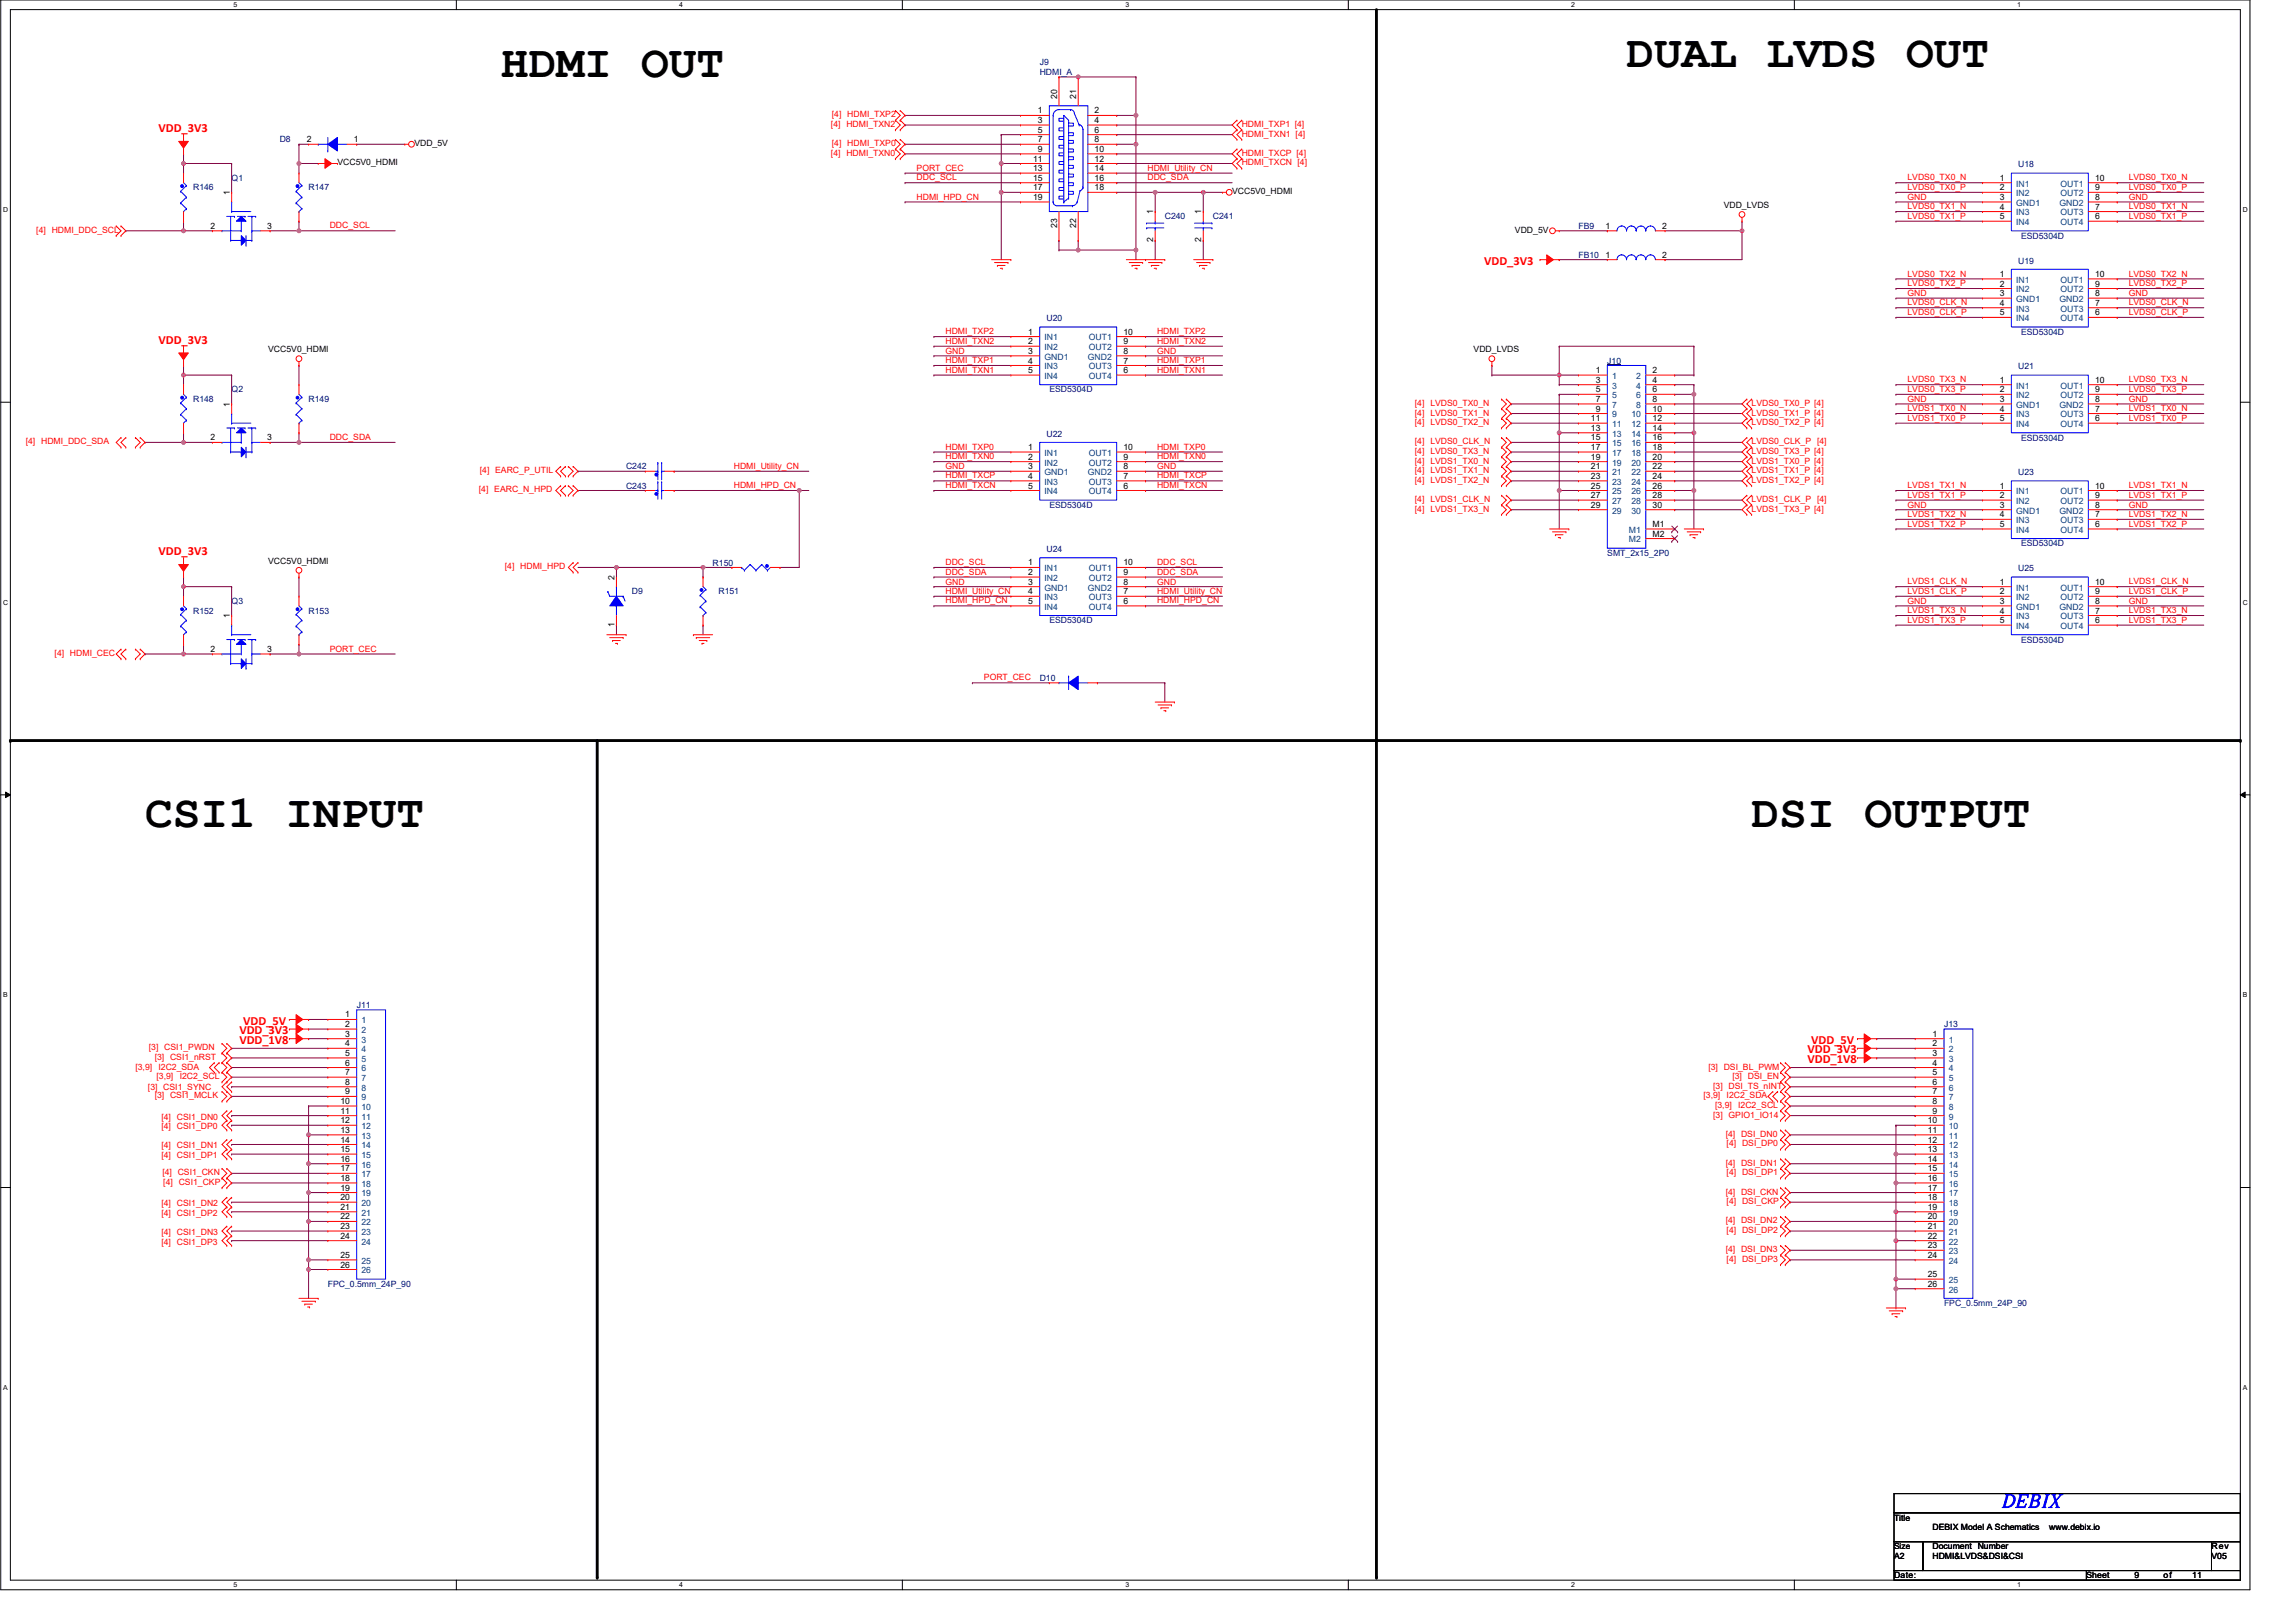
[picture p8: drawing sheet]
<svg xmlns="http://www.w3.org/2000/svg" width="297mm" height="210mm" viewBox="0 0 297 210" stroke-linecap="round" stroke-linejoin="round" font-family="sans-serif">
<defs><g id="words">
<g font-size="6">
<text x="64.8" y="10">HDMI OUT</text>
<text x="210.4" y="8.7">DUAL LVDS OUT</text>
<text x="18.8" y="107">CSI1 INPUT</text>
<text x="226.6" y="107">DSI OUTPUT</text>
</g>
<text font-size="2.5" fill="#00f" x="259" y="195.1">DEBIX</text>
<g font-size="1.6" fill="#f00">
<text x="20.5" y="17.1">VDD_3V3</text>
<text x="192" y="34.3">VDD_3V3</text>
<text x="20.5" y="44.5">VDD_3V3</text>
<text x="20.5" y="71.9">VDD_3V3</text>
<text x="31" y="133.8">VDD_3V3</text>
<text x="31" y="135.1">VDD_1V8</text>
<text x="31.5" y="132.6">VDD_5V</text>
<text x="233.8" y="136.3">VDD_3V3</text>
<text x="233.8" y="137.6">VDD_1V8</text>
<text x="234.3" y="135.1">VDD_5V</text>
</g>
<g font-size="1.1" fill="#00007f">
<text x="134.5" y="8.5">J9</text>
<text x="134.5" y="9.7">HDMI_A</text>
<text x="30" y="23.4">Q1</text>
<text x="36.2" y="18.4">D8</text>
<text x="261.1" y="21.7">U18</text>
<text x="25" y="24.7">R146</text>
<text x="39.9" y="24.7">R147</text>
<text x="150.7" y="28.4">C240</text>
<text x="156.9" y="28.4">C241</text>
<text x="204.2" y="29.6">FB9</text>
<text x="204.2" y="33.4">FB10</text>
<text x="261.1" y="34.1">U19</text>
<text x="261.5" y="30.9">ESD5304D</text>
<text x="135.4" y="41.6">U20</text>
<text x="207.9" y="47.1">J10</text>
<text x="261.1" y="47.8">U21</text>
<text x="261.5" y="43.3">ESD5304D</text>
<text x="25" y="52">R148</text>
<text x="30" y="50.8">Q2</text>
<text x="39.9" y="52">R149</text>
<text x="135.8" y="50.8">ESD5304D</text>
<text x="135.4" y="56.5">U22</text>
<text x="261.5" y="57">ESD5304D</text>
<text x="81" y="63.2">C243</text>
<text x="81" y="60.7">C242</text>
<text x="135.8" y="65.7">ESD5304D</text>
<text x="261.1" y="61.5">U23</text>
<text x="135.4" y="71.5">U24</text>
<text x="207.9" y="71.9">SMT_2x15_2P0</text>
<text x="261.5" y="70.7">ESD5304D</text>
<text x="81.7" y="76.9">D9</text>
<text x="92.2" y="73.2">R150</text>
<text x="92.9" y="76.9">R151</text>
<text x="261.1" y="73.9">U25</text>
<text x="25" y="79.4">R152</text>
<text x="30" y="78.2">Q3</text>
<text x="39.9" y="79.4">R153</text>
<text x="135.8" y="80.7">ESD5304D</text>
<text x="261.5" y="83.1">ESD5304D</text>
<text x="134.5" y="88.1">D10</text>
<text x="46.1" y="130.4">J11</text>
<text x="251.5" y="132.9">J13</text>
<text x="42.4" y="166.5">FPC_0.5mm_24P_90</text>
<text x="251.5" y="169">FPC_0.5mm_24P_90</text>
</g>
<g font-size="1.1" fill="#f00">
<text x="107.5" y="16.4">[4] HDMI_TXN2</text>
<text x="107.6" y="15.2">[4] HDMI_TXP2</text>
<text x="160.6" y="16.4">HDMI_TXP1 [4]</text>
<text x="160.6" y="17.7">HDMI_TXN1 [4]</text>
<text x="107.5" y="20.2">[4] HDMI_TXN0</text>
<text x="107.6" y="18.9">[4] HDMI_TXP0</text>
<text x="118.6" y="22.1">PORT_CEC</text>
<text x="118.6" y="23.3">DDC_SCL</text>
<text x="148.5" y="23.3">DDC_SDA</text>
<text x="148.5" y="22.1">HDMI_Utility_CN</text>
<text x="160.6" y="20.2">HDMI_TXCP [4]</text>
<text x="160.6" y="21.4">HDMI_TXCN [4]</text>
<text x="246.8" y="23.3">LVDS0_TX0_N</text>
<text x="275.4" y="23.3">LVDS0_TX0_N</text>
<text x="42.7" y="29.6">DDC_SCL</text>
<text x="118.6" y="25.8">HDMI_HPD_CN</text>
<text x="246.8" y="24.6">LVDS0_TX0_P</text>
<text x="246.8" y="25.9">GND</text>
<text x="246.8" y="27.1">LVDS0_TX1_N</text>
<text x="246.8" y="28.3">LVDS0_TX1_P</text>
<text x="275.4" y="24.6">LVDS0_TX0_P</text>
<text x="275.4" y="25.9">GND</text>
<text x="275.4" y="27.1">LVDS0_TX1_N</text>
<text x="275.4" y="28.3">LVDS0_TX1_P</text>
<text x="4.7" y="30.1">[4] HDMI_DDC_SCL</text>
<text x="246.8" y="35.8">LVDS0_TX2_N</text>
<text x="275.4" y="35.8">LVDS0_TX2_N</text>
<text x="246.8" y="37">LVDS0_TX2_P</text>
<text x="246.8" y="38.3">GND</text>
<text x="246.8" y="39.5">LVDS0_CLK_N</text>
<text x="246.8" y="40.8">LVDS0_CLK_P</text>
<text x="275.4" y="37">LVDS0_TX2_P</text>
<text x="275.4" y="38.3">GND</text>
<text x="275.4" y="39.5">LVDS0_CLK_N</text>
<text x="275.4" y="40.8">LVDS0_CLK_P</text>
<text x="122.3" y="47">HDMI_TXP1</text>
<text x="122.3" y="44.5">HDMI_TXN2</text>
<text x="122.3" y="43.2">HDMI_TXP2</text>
<text x="122.3" y="45.8">GND</text>
<text x="149.7" y="45.8">GND</text>
<text x="149.7" y="43.2">HDMI_TXP2</text>
<text x="149.7" y="47">HDMI_TXP1</text>
<text x="149.7" y="44.5">HDMI_TXN2</text>
<text x="122.3" y="48.2">HDMI_TXN1</text>
<text x="149.7" y="48.2">HDMI_TXN1</text>
<text x="183.1" y="52.5">[4] LVDS0_TX0_N</text>
<text x="183.1" y="53.8">[4] LVDS0_TX1_N</text>
<text x="226.6" y="53.8">LVDS0_TX1_P [4]</text>
<text x="226.6" y="52.5">LVDS0_TX0_P [4]</text>
<text x="246.8" y="49.5">LVDS0_TX3_N</text>
<text x="246.8" y="50.7">LVDS0_TX3_P</text>
<text x="246.8" y="52">GND</text>
<text x="246.8" y="53.2">LVDS1_TX0_N</text>
<text x="275.4" y="49.5">LVDS0_TX3_N</text>
<text x="275.4" y="50.7">LVDS0_TX3_P</text>
<text x="275.4" y="52">GND</text>
<text x="275.4" y="53.2">LVDS1_TX0_N</text>
<text x="3.3" y="57.5">[4] HDMI_DDC_SDA</text>
<text x="42.7" y="56.9">DDC_SDA</text>
<text x="122.3" y="58.2">HDMI_TXP0</text>
<text x="122.3" y="59.4">HDMI_TXN0</text>
<text x="149.7" y="58.2">HDMI_TXP0</text>
<text x="149.7" y="59.4">HDMI_TXN0</text>
<text x="183.1" y="55">[4] LVDS0_TX2_N</text>
<text x="183.1" y="57.5">[4] LVDS0_CLK_N</text>
<text x="183.1" y="58.8">[4] LVDS0_TX3_N</text>
<text x="183.1" y="60">[4] LVDS1_TX0_N</text>
<text x="226.6" y="60">LVDS1_TX0_P [4]</text>
<text x="226.6" y="58.8">LVDS0_TX3_P [4]</text>
<text x="226.6" y="57.5">LVDS0_CLK_P [4]</text>
<text x="226.6" y="55">LVDS0_TX2_P [4]</text>
<text x="246.8" y="54.5">LVDS1_TX0_P</text>
<text x="275.4" y="54.5">LVDS1_TX0_P</text>
<text x="62" y="63.7">[4] EARC_N_HPD</text>
<text x="62.1" y="61.2">[4] EARC_P_UTIL</text>
<text x="94.9" y="60.7">HDMI_Utility_CN</text>
<text x="94.9" y="63.2">HDMI_HPD_CN</text>
<text x="122.3" y="63.2">HDMI_TXCN</text>
<text x="122.3" y="61.9">HDMI_TXCP</text>
<text x="122.3" y="60.7">GND</text>
<text x="149.7" y="63.2">HDMI_TXCN</text>
<text x="149.7" y="60.7">GND</text>
<text x="149.7" y="61.9">HDMI_TXCP</text>
<text x="183.1" y="61.2">[4] LVDS1_TX1_N</text>
<text x="183.1" y="62.5">[4] LVDS1_TX2_N</text>
<text x="183.1" y="65">[4] LVDS1_CLK_N</text>
<text x="226.6" y="65">LVDS1_CLK_P [4]</text>
<text x="226.6" y="62.5">LVDS1_TX2_P [4]</text>
<text x="226.6" y="61.2">LVDS1_TX1_P [4]</text>
<text x="246.8" y="63.2">LVDS1_TX1_N</text>
<text x="246.8" y="64.4">LVDS1_TX1_P</text>
<text x="246.8" y="65.7">GND</text>
<text x="275.4" y="63.2">LVDS1_TX1_N</text>
<text x="275.4" y="64.4">LVDS1_TX1_P</text>
<text x="275.4" y="65.7">GND</text>
<text x="183.1" y="66.2">[4] LVDS1_TX3_N</text>
<text x="226.6" y="66.2">LVDS1_TX3_P [4]</text>
<text x="246.8" y="66.9">LVDS1_TX2_N</text>
<text x="246.8" y="68.1">LVDS1_TX2_P</text>
<text x="275.4" y="66.9">LVDS1_TX2_N</text>
<text x="275.4" y="68.1">LVDS1_TX2_P</text>
<text x="65.3" y="73.7">[4] HDMI_HPD</text>
<text x="122.3" y="75.7">GND</text>
<text x="122.3" y="73.1">DDC_SCL</text>
<text x="122.3" y="74.4">DDC_SDA</text>
<text x="122.3" y="76.9">HDMI_Utility_CN</text>
<text x="149.7" y="75.7">GND</text>
<text x="149.7" y="73.1">DDC_SCL</text>
<text x="149.7" y="74.4">DDC_SDA</text>
<text x="149.7" y="76.9">HDMI_Utility_CN</text>
<text x="246.8" y="75.6">LVDS1_CLK_N</text>
<text x="246.8" y="76.9">LVDS1_CLK_P</text>
<text x="275.4" y="75.6">LVDS1_CLK_N</text>
<text x="275.4" y="76.9">LVDS1_CLK_P</text>
<text x="122.3" y="78.1">HDMI_HPD_CN</text>
<text x="149.7" y="78.1">HDMI_HPD_CN</text>
<text x="246.8" y="78.2">GND</text>
<text x="246.8" y="79.3">LVDS1_TX3_N</text>
<text x="246.8" y="80.6">LVDS1_TX3_P</text>
<text x="275.4" y="78.2">GND</text>
<text x="275.4" y="79.3">LVDS1_TX3_N</text>
<text x="275.4" y="80.6">LVDS1_TX3_P</text>
<text x="7.1" y="84.9">[4] HDMI_CEC</text>
<text x="42.7" y="84.3">PORT_CEC</text>
<text x="127.3" y="88.1">PORT_CEC</text>
<text x="19.3" y="135.9">[3] CSI1_PWDN</text>
<text x="20" y="137.2">[3] CSI1_nRST</text>
<text x="17.5" y="138.4">[3,9]</text>
<text x="19.1" y="141">[3] CSI1_SYNC</text>
<text x="20" y="142.1">[3] CSI1_MCLK</text>
<text x="20.3" y="139.6">[3,9]</text>
<text x="20.5" y="138.4">I2C2_SDA</text>
<text x="23.2" y="139.6">I2C2_SCL</text>
<text x="220.4" y="142.1">[3,9]</text>
<text x="221" y="138.4">[3] DSI_BL_PWM</text>
<text x="221.6" y="140.9">[3] DSI_TS_nINT</text>
<text x="221.9" y="143.4">[3,9]</text>
<text x="223.4" y="142.1">I2C2_SDA</text>
<text x="224.1" y="139.6">[3] DSI_EN</text>
<text x="224.9" y="143.4">I2C2_SCL</text>
<text x="20.9" y="144.9">[4] CSI1_DN0</text>
<text x="20.9" y="146.1">[4] CSI1_DP0</text>
<text x="20.9" y="149.9">[4] CSI1_DP1</text>
<text x="20.9" y="148.6">[4] CSI1_DN1</text>
<text x="221.6" y="144.6">[3] GPIO1_IO14</text>
<text x="223.3" y="147.1">[4] DSI_DN0</text>
<text x="223.4" y="148.4">[4] DSI_DP0</text>
<text x="21" y="152.1">[4] CSI1_CKN</text>
<text x="21.1" y="153.3">[4] CSI1_CKP</text>
<text x="223.3" y="154.6">[4] DSI_CKN</text>
<text x="223.3" y="150.9">[4] DSI_DN1</text>
<text x="223.4" y="155.8">[4] DSI_CKP</text>
<text x="223.4" y="152.1">[4] DSI_DP1</text>
<text x="20.9" y="157.3">[4] CSI1_DP2</text>
<text x="20.9" y="156.1">[4] CSI1_DN2</text>
<text x="20.9" y="161.1">[4] CSI1_DP3</text>
<text x="20.9" y="159.8">[4] CSI1_DN3</text>
<text x="223.3" y="158.3">[4] DSI_DN2</text>
<text x="223.4" y="159.6">[4] DSI_DP2</text>
<text x="223.3" y="162.1">[4] DSI_DN3</text>
<text x="223.4" y="163.3">[4] DSI_DP3</text>
</g>
<g font-size="1.1">
<text x="134.3" y="14.7">1</text>
<text x="134.3" y="15.9">3</text>
<text x="134.3" y="17.2">5</text>
<text x="136.7" y="12.8" transform="rotate(-90 136.7 12.8)">20</text>
<text x="139.2" y="12.8" transform="rotate(-90 139.2 12.8)">21</text>
<text x="141.6" y="14.7">2</text>
<text x="141.6" y="15.9">4</text>
<text x="141.6" y="17.2">6</text>
<text x="39.7" y="18.4">2</text>
<text x="43.7" y="21.4">VCC5V0_HDMI</text>
<text x="45.8" y="18.4">1</text>
<text x="53.6" y="18.9">VDD_5V</text>
<text x="133.6" y="20.9">11</text>
<text x="133.6" y="22.1">13</text>
<text x="133.6" y="23.4">15</text>
<text x="134.3" y="18.4">7</text>
<text x="134.3" y="19.7">9</text>
<text x="141.6" y="18.4">8</text>
<text x="141.6" y="19.7">10</text>
<text x="141.6" y="20.9">12</text>
<text x="141.6" y="22.1">14</text>
<text x="141.6" y="23.4">16</text>
<text x="258.7" y="23.4">1</text>
<text x="271" y="23.4">10</text>
<text x="27.2" y="29.6">2</text>
<text x="29.7" y="25.3" transform="rotate(-90 29.7 25.3)">1</text>
<text x="34.6" y="29.6">3</text>
<text x="133.6" y="24.6">17</text>
<text x="133.6" y="25.9">19</text>
<text x="136.7" y="29.5" transform="rotate(-90 136.7 29.5)">23</text>
<text x="139.2" y="29.5" transform="rotate(-90 139.2 29.5)">22</text>
<text x="141.6" y="24.6">18</text>
<text x="149.2" y="27.8" transform="rotate(-90 149.2 27.8)">1</text>
<text x="155.4" y="27.8" transform="rotate(-90 155.4 27.8)">1</text>
<text x="159.4" y="25.1">VCC5V0_HDMI</text>
<text x="207.7" y="29.6">1</text>
<text x="215" y="29.6">2</text>
<text x="223" y="26.9">VDD_LVDS</text>
<text x="258.7" y="24.6">2</text>
<text x="258.7" y="25.9">3</text>
<text x="258.7" y="27.1">4</text>
<text x="258.7" y="28.4">5</text>
<text x="271" y="28.4">6</text>
<text x="271" y="27.1">7</text>
<text x="271" y="25.9">8</text>
<text x="271" y="24.6">9</text>
<text x="149.2" y="31.4" transform="rotate(-90 149.2 31.4)">2</text>
<text x="155.4" y="31.4" transform="rotate(-90 155.4 31.4)">2</text>
<text x="196" y="30.1">VDD_5V</text>
<text x="207.7" y="33.4">1</text>
<text x="215" y="33.4">2</text>
<text x="258.7" y="35.8">1</text>
<text x="271" y="35.8">10</text>
<text x="258.7" y="37.1">2</text>
<text x="258.7" y="38.3">3</text>
<text x="258.7" y="39.6">4</text>
<text x="258.7" y="40.8">5</text>
<text x="271" y="40.8">6</text>
<text x="271" y="39.6">7</text>
<text x="271" y="38.3">8</text>
<text x="271" y="37.1">9</text>
<text x="34.7" y="45.6">VCC5V0_HDMI</text>
<text x="133" y="43.3">1</text>
<text x="133" y="44.6">2</text>
<text x="133" y="45.8">3</text>
<text x="133" y="47">4</text>
<text x="145.3" y="47">7</text>
<text x="145.3" y="45.8">8</text>
<text x="145.3" y="44.6">9</text>
<text x="145.3" y="43.3">10</text>
<text x="190.6" y="45.6">VDD_LVDS</text>
<text x="29.7" y="52.6" transform="rotate(-90 29.7 52.6)">1</text>
<text x="133" y="48.3">5</text>
<text x="145.3" y="48.3">6</text>
<text x="206.5" y="48.3">1</text>
<text x="206.5" y="49.5">3</text>
<text x="206.5" y="50.8">5</text>
<text x="206.5" y="52">7</text>
<text x="206.5" y="53.3">9</text>
<text x="213.8" y="48.3">2</text>
<text x="213.8" y="49.5">4</text>
<text x="213.8" y="50.8">6</text>
<text x="213.8" y="52">8</text>
<text x="213.8" y="53.3">10</text>
<text x="258.7" y="49.5">1</text>
<text x="258.7" y="50.8">2</text>
<text x="258.7" y="52">3</text>
<text x="258.7" y="53.3">4</text>
<text x="271" y="53.3">7</text>
<text x="271" y="52">8</text>
<text x="271" y="50.8">9</text>
<text x="271" y="49.5">10</text>
<text x="27.2" y="57">2</text>
<text x="34.6" y="57">3</text>
<text x="133" y="58.2">1</text>
<text x="133" y="59.5">2</text>
<text x="145.3" y="59.5">9</text>
<text x="145.3" y="58.2">10</text>
<text x="205.8" y="54.5">11</text>
<text x="205.8" y="55.8">13</text>
<text x="205.8" y="57">15</text>
<text x="205.8" y="58.2">17</text>
<text x="205.8" y="59.5">19</text>
<text x="213.8" y="54.5">12</text>
<text x="213.8" y="55.8">14</text>
<text x="213.8" y="57">16</text>
<text x="213.8" y="58.2">18</text>
<text x="213.8" y="59.5">20</text>
<text x="258.7" y="54.5">5</text>
<text x="271" y="54.5">6</text>
<text x="133" y="60.7">3</text>
<text x="133" y="62">4</text>
<text x="133" y="63.2">5</text>
<text x="145.3" y="63.2">6</text>
<text x="145.3" y="62">7</text>
<text x="145.3" y="60.7">8</text>
<text x="205.8" y="60.7">21</text>
<text x="205.8" y="62">23</text>
<text x="205.8" y="63.2">25</text>
<text x="205.8" y="64.5">27</text>
<text x="205.8" y="65.7">29</text>
<text x="213.8" y="60.7">22</text>
<text x="213.8" y="62">24</text>
<text x="213.8" y="63.2">26</text>
<text x="213.8" y="64.5">28</text>
<text x="213.8" y="65.7">30</text>
<text x="258.7" y="63.2">1</text>
<text x="258.7" y="64.5">2</text>
<text x="258.7" y="65.7">3</text>
<text x="271" y="65.7">8</text>
<text x="271" y="64.5">9</text>
<text x="271" y="63.2">10</text>
<text x="213.8" y="68.2">M1</text>
<text x="213.8" y="69.4">M2</text>
<text x="258.7" y="67">4</text>
<text x="258.7" y="68.2">5</text>
<text x="271" y="68.2">6</text>
<text x="271" y="67">7</text>
<text x="34.7" y="72.9">VCC5V0_HDMI</text>
<text x="79.5" y="75.1" transform="rotate(-90 79.5 75.1)">2</text>
<text x="133" y="73.2">1</text>
<text x="133" y="74.4">2</text>
<text x="133" y="75.7">3</text>
<text x="133" y="76.9">4</text>
<text x="145.3" y="76.9">7</text>
<text x="145.3" y="75.7">8</text>
<text x="145.3" y="74.4">9</text>
<text x="145.3" y="73.2">10</text>
<text x="258.7" y="75.7">1</text>
<text x="258.7" y="76.9">2</text>
<text x="271" y="76.9">9</text>
<text x="271" y="75.7">10</text>
<text x="29.7" y="80" transform="rotate(-90 29.7 80)">1</text>
<text x="79.5" y="81.1" transform="rotate(-90 79.5 81.1)">1</text>
<text x="133" y="78.2">5</text>
<text x="145.3" y="78.2">6</text>
<text x="258.7" y="78.2">3</text>
<text x="258.7" y="79.4">4</text>
<text x="258.7" y="80.6">5</text>
<text x="271" y="80.6">6</text>
<text x="271" y="79.4">7</text>
<text x="271" y="78.2">8</text>
<text x="27.2" y="84.4">2</text>
<text x="34.6" y="84.4">3</text>
<text x="44.7" y="131.7">1</text>
<text x="44.7" y="132.9">2</text>
<text x="44.7" y="134.2">3</text>
<text x="44.7" y="135.4">4</text>
<text x="44.7" y="136.7">5</text>
<text x="44.7" y="137.9">6</text>
<text x="250" y="134.2">1</text>
<text x="250" y="135.4">2</text>
<text x="250" y="136.7">3</text>
<text x="250" y="137.9">4</text>
<text x="44" y="142.9">10</text>
<text x="44.7" y="139.1">7</text>
<text x="44.7" y="140.4">8</text>
<text x="44.7" y="141.6">9</text>
<text x="250" y="139.1">5</text>
<text x="250" y="140.4">6</text>
<text x="250" y="141.6">7</text>
<text x="250" y="142.9">8</text>
<text x="44" y="144.1">11</text>
<text x="44" y="145.4">12</text>
<text x="44" y="146.6">13</text>
<text x="44" y="147.9">14</text>
<text x="44" y="149.1">15</text>
<text x="249.4" y="145.4">10</text>
<text x="249.4" y="146.6">11</text>
<text x="249.4" y="147.9">12</text>
<text x="249.4" y="149.1">13</text>
<text x="250" y="144.1">9</text>
<text x="44" y="150.3">16</text>
<text x="44" y="151.6">17</text>
<text x="44" y="152.8">18</text>
<text x="44" y="154.1">19</text>
<text x="44" y="155.3">20</text>
<text x="249.4" y="150.3">14</text>
<text x="249.4" y="151.6">15</text>
<text x="249.4" y="152.8">16</text>
<text x="249.4" y="154.1">17</text>
<text x="249.4" y="155.3">18</text>
<text x="44" y="156.6">21</text>
<text x="44" y="157.8">22</text>
<text x="44" y="159.1">23</text>
<text x="44" y="160.3">24</text>
<text x="249.4" y="156.6">19</text>
<text x="249.4" y="157.8">20</text>
<text x="249.4" y="159.1">21</text>
<text x="249.4" y="160.3">22</text>
<text x="249.4" y="161.5">23</text>
<text x="44" y="162.8">25</text>
<text x="44" y="164">26</text>
<text x="249.4" y="162.8">24</text>
<text x="249.4" y="165.3">25</text>
<text x="249.4" y="166.5">26</text>
<text x="245" y="196.8">Title</text>
<text x="245" y="200.5">Size</text>
<text x="245" y="201.8">A2</text>
<text x="250" y="200.5">Document Number</text>
<text x="250" y="201.8">HDMI&amp;LVDS&amp;DSI&amp;CSI</text>
<text x="250" y="198">DEBIX Model A Schematics</text>
<text x="265.1" y="198">www.debix.io</text>
<text x="286.1" y="200.5">Rev</text>
<text x="286.1" y="201.8">V05</text>
<text x="245" y="204.2">Date:</text>
<text x="269.9" y="204.2">Sheet</text>
<text x="276.1" y="204.2">9</text>
<text x="279.9" y="204.2">of</text>
<text x="283.6" y="204.2">11</text>
</g>
<g font-size="1.1" fill="#003f7f">
<text x="260.8" y="24.1">IN1</text>
<text x="260.8" y="25.4">IN2</text>
<text x="260.8" y="26.6">GND1</text>
<text x="260.8" y="27.9">IN3</text>
<text x="260.8" y="29.1">IN4</text>
<text x="266.4" y="26.6">GND2</text>
<text x="266.6" y="29.1">OUT4</text>
<text x="266.6" y="27.9">OUT3</text>
<text x="266.6" y="25.4">OUT2</text>
<text x="266.6" y="24.1">OUT1</text>
<text x="260.8" y="36.6">IN1</text>
<text x="260.8" y="37.8">IN2</text>
<text x="260.8" y="39.1">GND1</text>
<text x="260.8" y="40.3">IN3</text>
<text x="260.8" y="41.6">IN4</text>
<text x="266.4" y="39.1">GND2</text>
<text x="266.6" y="41.6">OUT4</text>
<text x="266.6" y="40.3">OUT3</text>
<text x="266.6" y="37.8">OUT2</text>
<text x="266.6" y="36.6">OUT1</text>
<text x="135.1" y="44.1">IN1</text>
<text x="135.1" y="45.3">IN2</text>
<text x="135.1" y="46.6">GND1</text>
<text x="135.1" y="47.8">IN3</text>
<text x="140.7" y="46.6">GND2</text>
<text x="140.9" y="47.8">OUT3</text>
<text x="140.9" y="45.3">OUT2</text>
<text x="140.9" y="44.1">OUT1</text>
<text x="135.1" y="49">IN4</text>
<text x="140.9" y="49">OUT4</text>
<text x="208.6" y="49">1</text>
<text x="208.6" y="50.3">3</text>
<text x="208.6" y="51.5">5</text>
<text x="208.6" y="52.8">7</text>
<text x="211.7" y="49">2</text>
<text x="211.7" y="50.3">4</text>
<text x="211.7" y="51.5">6</text>
<text x="211.7" y="52.8">8</text>
<text x="260.8" y="50.3">IN1</text>
<text x="260.8" y="51.5">IN2</text>
<text x="260.8" y="52.8">GND1</text>
<text x="266.4" y="52.8">GND2</text>
<text x="266.6" y="51.5">OUT2</text>
<text x="266.6" y="50.3">OUT1</text>
<text x="135.1" y="59">IN1</text>
<text x="140.9" y="59">OUT1</text>
<text x="208.6" y="54">9</text>
<text x="208.6" y="55.3">11</text>
<text x="208.6" y="56.5">13</text>
<text x="208.6" y="57.8">15</text>
<text x="208.6" y="59">17</text>
<text x="211.1" y="54">10</text>
<text x="211.1" y="55.3">12</text>
<text x="211.1" y="56.5">14</text>
<text x="211.1" y="57.8">16</text>
<text x="211.1" y="59">18</text>
<text x="260.8" y="54">IN3</text>
<text x="260.8" y="55.3">IN4</text>
<text x="266.6" y="55.3">OUT4</text>
<text x="266.6" y="54">OUT3</text>
<text x="135.1" y="60.2">IN2</text>
<text x="135.1" y="61.5">GND1</text>
<text x="135.1" y="62.7">IN3</text>
<text x="135.1" y="64">IN4</text>
<text x="140.7" y="61.5">GND2</text>
<text x="140.9" y="64">OUT4</text>
<text x="140.9" y="62.7">OUT3</text>
<text x="140.9" y="60.2">OUT2</text>
<text x="208.6" y="60.2">19</text>
<text x="208.6" y="61.5">21</text>
<text x="208.6" y="62.7">23</text>
<text x="208.6" y="64">25</text>
<text x="208.6" y="65.2">27</text>
<text x="211.1" y="60.2">20</text>
<text x="211.1" y="61.5">22</text>
<text x="211.1" y="62.7">24</text>
<text x="211.1" y="64">26</text>
<text x="211.1" y="65.2">28</text>
<text x="260.8" y="64">IN1</text>
<text x="260.8" y="65.2">IN2</text>
<text x="266.6" y="65.2">OUT2</text>
<text x="266.6" y="64">OUT1</text>
<text x="208.6" y="66.5">29</text>
<text x="210.7" y="69">M1</text>
<text x="210.7" y="70.2">M2</text>
<text x="211.1" y="66.5">30</text>
<text x="260.8" y="66.5">GND1</text>
<text x="260.8" y="67.7">IN3</text>
<text x="260.8" y="69">IN4</text>
<text x="266.4" y="66.5">GND2</text>
<text x="266.6" y="69">OUT4</text>
<text x="266.6" y="67.7">OUT3</text>
<text x="135.1" y="73.9">IN1</text>
<text x="135.1" y="75.2">IN2</text>
<text x="135.1" y="76.4">GND1</text>
<text x="135.1" y="77.7">IN3</text>
<text x="140.7" y="76.4">GND2</text>
<text x="140.9" y="77.7">OUT3</text>
<text x="140.9" y="75.2">OUT2</text>
<text x="140.9" y="73.9">OUT1</text>
<text x="260.8" y="76.4">IN1</text>
<text x="260.8" y="77.7">IN2</text>
<text x="266.6" y="77.7">OUT2</text>
<text x="266.6" y="76.4">OUT1</text>
<text x="135.1" y="78.9">IN4</text>
<text x="140.9" y="78.9">OUT4</text>
<text x="260.8" y="78.9">GND1</text>
<text x="260.8" y="80.2">IN3</text>
<text x="260.8" y="81.4">IN4</text>
<text x="266.4" y="78.9">GND2</text>
<text x="266.6" y="81.4">OUT4</text>
<text x="266.6" y="80.2">OUT3</text>
<text x="46.8" y="132.4">1</text>
<text x="46.8" y="133.7">2</text>
<text x="46.8" y="134.9">3</text>
<text x="46.8" y="136.2">4</text>
<text x="46.8" y="137.4">5</text>
<text x="252.1" y="134.9">1</text>
<text x="252.1" y="136.2">2</text>
<text x="252.1" y="137.4">3</text>
<text x="46.8" y="138.7">6</text>
<text x="46.8" y="139.9">7</text>
<text x="46.8" y="141.1">8</text>
<text x="46.8" y="142.4">9</text>
<text x="46.8" y="143.6">10</text>
<text x="252.1" y="138.7">4</text>
<text x="252.1" y="139.9">5</text>
<text x="252.1" y="141.1">6</text>
<text x="252.1" y="142.4">7</text>
<text x="252.1" y="143.6">8</text>
<text x="46.8" y="144.9">11</text>
<text x="46.8" y="146.1">12</text>
<text x="46.8" y="147.4">13</text>
<text x="46.8" y="148.6">14</text>
<text x="46.8" y="149.9">15</text>
<text x="252.1" y="144.9">9</text>
<text x="252.1" y="146.1">10</text>
<text x="252.1" y="147.4">11</text>
<text x="252.1" y="148.6">12</text>
<text x="252.1" y="149.9">13</text>
<text x="46.8" y="151.1">16</text>
<text x="46.8" y="152.3">17</text>
<text x="46.8" y="153.6">18</text>
<text x="46.8" y="154.8">19</text>
<text x="252.1" y="151.1">14</text>
<text x="252.1" y="152.3">15</text>
<text x="252.1" y="153.6">16</text>
<text x="252.1" y="154.8">17</text>
<text x="46.8" y="156.1">20</text>
<text x="46.8" y="157.3">21</text>
<text x="46.8" y="158.6">22</text>
<text x="46.8" y="159.8">23</text>
<text x="46.8" y="161.1">24</text>
<text x="252.1" y="156.1">18</text>
<text x="252.1" y="157.3">19</text>
<text x="252.1" y="158.6">20</text>
<text x="252.1" y="159.8">21</text>
<text x="252.1" y="161.1">22</text>
<text x="46.8" y="163.5">25</text>
<text x="46.8" y="164.8">26</text>
<text x="252.1" y="162.3">23</text>
<text x="252.1" y="163.5">24</text>
<text x="252.1" y="166">25</text>
<text x="252.1" y="167.3">26</text>
</g>
<g font-size=".9">
<text x="30.2" y=".9">5</text>
<text x="87.9" y=".9">4</text>
<text x="145.6" y=".9">3</text>
<text x="203.3" y=".9">2</text>
<text x="261" y=".9">1</text>
<text x=".4" y="27.4">D</text>
<text x="290.2" y="27.4">D</text>
<text x=".4" y="78.3">C</text>
<text x="290.2" y="78.3">C</text>
<text x=".4" y="129.1">B</text>
<text x="290.2" y="129.1">B</text>
<text x=".4" y="179.9">A</text>
<text x="290.2" y="179.9">A</text>
<text x="30.2" y="205.4">5</text>
<text x="87.9" y="205.4">4</text>
<text x="145.6" y="205.4">3</text>
<text x="203.3" y="205.4">2</text>
<text x="261" y="205.4">1</text>
</g>
</g></defs>
<path d="M.1 0h291v205.7h-291zM1.3 1.2h288.5v203.3h-288.5z" fill="none" stroke="#000" stroke-width=".13"/>
<g fill="#fff">
<path d="M30.2 .1h.5v1h-.5z"/>
<path d="M30.2 204.6h.5v1h-.5z"/>
</g>
<path d="M59 0v1.2M59 204.5v1.2" fill="none" stroke="#000" stroke-width=".13"/>
<g fill="#fff">
<path d="M87.9 .1h.5v1h-.5z"/>
<path d="M87.9 204.6h.5v1h-.5z"/>
</g>
<path d="M116.7 0v1.2M116.7 204.5v1.2" fill="none" stroke="#000" stroke-width=".13"/>
<g fill="#fff">
<path d="M145.6 .1h.5v1h-.5z"/>
<path d="M145.6 204.6h.5v1h-.5z"/>
</g>
<path d="M174.4 0v1.2M174.4 204.5v1.2" fill="none" stroke="#000" stroke-width=".13"/>
<g fill="#fff">
<path d="M203.3 .1h.5v1h-.5z"/>
<path d="M203.3 204.6h.5v1h-.5z"/>
</g>
<path d="M232.1 0v1.2M232.1 204.5v1.2" fill="none" stroke="#000" stroke-width=".13"/>
<g fill="#fff">
<path d="M261 .1h.5v1h-.5z"/>
<path d="M261 204.6h.5v1h-.5z"/>
<path d="M.4 26.6h.7v1h-.7z"/>
<path d="M290.2 26.6h.6v1h-.6z"/>
<path d="M.4 77.5h.7v.9h-.7z"/>
<path d="M290.2 77.5h.6v.9h-.6z"/>
</g>
<path d="M.1 52.1h1.2M289.8 52.1h1.3" fill="none" stroke="#000" stroke-width=".13"/>
<g fill="#fff">
<path d="M.4 128.3h.6v1h-.6z"/>
<path d="M290.2 128.3h.5v1h-.5z"/>
</g>
<path d="M.1 102.9h1.2M.7 102.5l.6 .4-.6 .3zM289.8 102.9l.7-.4v.7zM289.8 102.9h1.3" fill="none" stroke="#000" stroke-width=".13"/>
<path d="M.7 102.5l.6 .4-.6 .3zM289.8 102.9l.7-.4v.7z" fill="#000"/>
<g fill="#fff">
<path d="M.4 179.1h.6v1h-.6z"/>
<path d="M290.1 179.1h.6v1h-.6z"/>
</g>
<path d="M.1 153.7h1.2M289.8 153.7h1.3" fill="none" stroke="#000" stroke-width=".13"/>
<path d="M178.1 1.2v202.9M1.3 95.8h288.5M77.3 95.8v108.3" fill="none" stroke="#000" stroke-width=".37"/>
<g fill="#000">
<circle cx="1.3" cy="95.8" r=".18"/>
<circle cx="178.1" cy="95.8" r=".18"/>
<circle cx="289.8" cy="95.8" r=".18"/>
<circle cx="77.3" cy="204.1" r=".18"/>
<circle cx="178.1" cy="204.1" r=".18"/>
</g>
<path d="M23.7 48.5h.1M23.7 48.5v1.3" fill="none" stroke="#7f003f" stroke-width=".13"/>
<circle cx="23.7" cy="48.5" r=".24" fill="#f0f"/>
<circle cx="23.7" cy="48.5" r=".24" fill="none" stroke="#f0f" stroke-width=".13"/>
<path d="M23.7 19.9h.1M23.7 19.9v1.3M23.7 29.9h.1M23.7 29.9h3.8M38.7 29.9h.1M38.7 28.6h.1M38.7 29.9h12.4M38.7 28.6v1.3" fill="none" stroke="#7f003f" stroke-width=".13"/>
<circle cx="23.7" cy="21.2" r=".24" fill="#f0f"/>
<circle cx="23.7" cy="21.2" r=".24" fill="none" stroke="#f0f" stroke-width=".13"/>
<path d="M16.3 29.9h.1M16.3 29.9h7.4" fill="none" stroke="#7f003f" stroke-width=".13"/>
<circle cx="23.7" cy="29.9" r=".24" fill="#f0f"/>
<circle cx="23.7" cy="29.9" r=".24" fill="none" stroke="#f0f" stroke-width=".13"/>
<path d="M34.9 29.9h.1M34.9 29.9h3.8" fill="none" stroke="#7f003f" stroke-width=".13"/>
<circle cx="38.7" cy="29.9" r=".24" fill="#f0f"/>
<circle cx="38.7" cy="29.9" r=".24" fill="none" stroke="#f0f" stroke-width=".13"/>
<path d="M23.7 28.6h.1M23.7 28.6v1.3M30 21.2h.1M30 21.2v3.7M34.9 57.3h.1M34.9 57.3h16.2M38.7 57.3h.1M38.7 56h.1M38.7 56v1.3" fill="none" stroke="#7f003f" stroke-width=".13"/>
<circle cx="38.7" cy="57.2" r=".24" fill="#f0f"/>
<circle cx="38.7" cy="57.2" r=".24" fill="none" stroke="#f0f" stroke-width=".13"/>
<path d="M18.8 57.3h.1M23.7 56h.1M23.7 47.3h.1M23.7 47.3v1.2M23.7 56v1.3h-4.9M30 48.5h.1M30 48.5v3.8" fill="none" stroke="#7f003f" stroke-width=".13"/>
<circle cx="23.7" cy="57.2" r=".24" fill="#f0f"/>
<circle cx="23.7" cy="57.2" r=".24" fill="none" stroke="#f0f" stroke-width=".13"/>
<g fill="none" stroke="#7f003f" stroke-width=".13">
<path d="M38.7 21.2h.1M38.7 21.2v1.2M38.7 21.2h2.5M155.7 24.9h.1M155.7 24.9v2.5M23.7 57.3h.1M23.7 57.3h3.8M38.7 47.3h.1M38.7 47.3v2.5M120.8 47.3h.1M120.8 48.5h.1M120.8 44.8h.1"/>
<path d="M120.8 58.5h.1M120.8 59.7h.1M120.8 43.6h.1M120.8 46.1h.1M120.8 47.3h10M120.8 48.5h10M120.8 44.8h10M120.8 58.5h10M120.8 59.7h10M120.8 43.6h10M120.8 46.1h10M148.2 46.1h.1"/>
<path d="M148.2 43.6h.1M148.2 47.3h.1M148.2 48.5h.1M148.2 44.8h.1M148.2 58.5h.1M148.2 59.7h.1M148.2 47.3h10M148.2 48.5h10M148.2 44.8h10M148.2 58.5h10M148.2 59.7h10M148.2 43.6h10"/>
<path d="M148.2 46.1h10M120.8 63.5h.1M120.8 62.2h.1M120.8 61h.1M120.8 63.5h10M120.8 62.2h10M120.8 61h10M148.2 63.5h.1M148.2 61h.1M148.2 62.2h.1M148.2 63.5h10M148.2 62.2h10"/>
<path d="M148.2 61h10"/>
</g>
<circle cx="155.7" cy="24.9" r=".24" fill="#f0f"/>
<circle cx="155.7" cy="24.9" r=".24" fill="none" stroke="#f0f" stroke-width=".13"/>
<g fill="none" stroke="#7f003f" stroke-width=".13">
<path d="M117.1 16.2h.1M117.1 18.7h.1M117.1 16.2h14.9M117.1 18.7h14.9M129.5 17.4h.1M129.5 17.4v3.8M137 10h.1M137 10h2.5M147 10h.1M147 10v4.9M117.1 22.4h.1M117.1 26.1h.1"/>
<path d="M117.1 22.4h14.9M117.1 26.1h14.9M144.5 23.6h.1M144.5 21.2h.1M144.5 23.6h14.9M144.5 21.2h14.9M155.7 24.9h.1M155.7 24.9h2.5"/>
</g>
<circle cx="129.5" cy="21.2" r=".24" fill="#f0f"/>
<circle cx="129.5" cy="21.2" r=".24" fill="none" stroke="#f0f" stroke-width=".13"/>
<path d="M117.1 19.9h.1M117.1 19.9h14.9M144.5 19.9h.1M144.5 16.2h.1M144.5 18.7h.1M144.5 19.9h14.9M144.5 16.2h14.9M144.5 18.7h2.5M147 18.7h.1M147 18.7v13.7" fill="none" stroke="#7f003f" stroke-width=".13"/>
<circle cx="147" cy="18.7" r=".24" fill="#f0f"/>
<circle cx="147" cy="18.7" r=".24" fill="none" stroke="#f0f" stroke-width=".13"/>
<path d="M144.5 17.4h.1M144.5 14.9h.1M144.5 17.4h14.9M144.5 14.9h2.5" fill="none" stroke="#7f003f" stroke-width=".13"/>
<circle cx="147" cy="14.9" r=".24" fill="#f0f"/>
<circle cx="147" cy="14.9" r=".24" fill="none" stroke="#f0f" stroke-width=".13"/>
<path d="M117.1 14.9h.1M117.1 14.9h14.9M129.5 17.4h.1M129.5 17.4h2.5M139.5 10h.1M139.5 10h7.5M129.5 21.2h.1M129.5 21.2h2.5M149.4 24.9h.1M149.4 24.9h6.3" fill="none" stroke="#7f003f" stroke-width=".13"/>
<circle cx="139.5" cy="10" r=".24" fill="#f0f"/>
<circle cx="139.5" cy="10" r=".24" fill="none" stroke="#f0f" stroke-width=".13"/>
<path d="M147 14.9h.1M147 14.9v3.8M117.1 23.6h.1M117.1 23.6h14.9M129.5 21.2h.1M129.5 24.9h.1M129.5 21.2v12.4M149.4 31.1h.1M149.4 31.1v2.5M155.7 31.1h.1M155.7 31.1v2.5" fill="none" stroke="#7f003f" stroke-width=".13"/>
<circle cx="129.5" cy="24.9" r=".24" fill="#f0f"/>
<circle cx="129.5" cy="24.9" r=".24" fill="none" stroke="#f0f" stroke-width=".13"/>
<path d="M144.5 24.9h.1M144.5 24.9h4.9" fill="none" stroke="#7f003f" stroke-width=".13"/>
<circle cx="149.4" cy="24.9" r=".24" fill="#f0f"/>
<circle cx="149.4" cy="24.9" r=".24" fill="none" stroke="#f0f" stroke-width=".13"/>
<path d="M137 32.4h.1M137 31.1h.1M137 32.4h10M137 31.1v1.3M139.5 31.1h.1M139.5 32.4h.1M139.5 31.1v1.3M147 32.4h.1M147 32.4v1.2M149.4 24.9h.1M149.4 24.9v2.5" fill="none" stroke="#7f003f" stroke-width=".13"/>
<circle cx="147" cy="32.4" r=".24" fill="#f0f"/>
<circle cx="147" cy="32.4" r=".24" fill="none" stroke="#f0f" stroke-width=".13"/>
<circle cx="139.5" cy="32.4" r=".24" fill="#f0f"/>
<circle cx="139.5" cy="32.4" r=".24" fill="none" stroke="#f0f" stroke-width=".13"/>
<g fill="none" stroke="#7f003f" stroke-width=".13">
<path d="M23.7 21.2h.1M23.7 21.2h6.3M23.7 21.2v1.2M129.5 24.9h.1M129.5 24.9h2.5M23.7 48.5h.1M23.7 48.5h6.3M23.7 75.9h.1M23.7 75.9v1.3M34.9 84.6h.1M34.9 84.6h16.2M38.7 84.6h.1"/>
<path d="M38.7 83.4h.1M38.7 83.4v1.2"/>
</g>
<circle cx="38.7" cy="84.6" r=".24" fill="#f0f"/>
<circle cx="38.7" cy="84.6" r=".24" fill="none" stroke="#f0f" stroke-width=".13"/>
<path d="M23.7 74.7h.1M23.7 74.7v1.2M30 75.9h.1M30 75.9v3.8M23.7 83.4h.1M23.7 83.4v1.2" fill="none" stroke="#7f003f" stroke-width=".13"/>
<circle cx="23.7" cy="75.9" r=".24" fill="#f0f"/>
<circle cx="23.7" cy="75.9" r=".24" fill="none" stroke="#f0f" stroke-width=".13"/>
<path d="M18.8 84.6h.1M18.8 84.6h4.9" fill="none" stroke="#7f003f" stroke-width=".13"/>
<circle cx="23.7" cy="84.6" r=".24" fill="#f0f"/>
<circle cx="23.7" cy="84.6" r=".24" fill="none" stroke="#f0f" stroke-width=".13"/>
<g fill="none" stroke="#7f003f" stroke-width=".13">
<path d="M144.5 22.4h.1M144.5 22.4h14.9M23.7 75.9h.1M23.7 75.9h6.3M38.7 74.7h.1M38.7 74.7v2.5M74.8 61h.1M74.8 63.5h.1M74.8 61h8.7M74.8 63.5h8.7M74.8 73.4h5M79.8 73.4h.1"/>
<path d="M87.2 61h.1M87.2 63.5h.1M87.2 61h17.4M87.2 63.5h16.2M23.7 84.6h.1M23.7 84.6h3.8"/>
</g>
<circle cx="79.7" cy="73.4" r=".24" fill="#f0f"/>
<circle cx="79.7" cy="73.4" r=".24" fill="none" stroke="#f0f" stroke-width=".13"/>
<path d="M100.9 73.4h.1M103.4 63.5h.1M103.4 63.5v9.9h-2.5M91 80.9h.1M91 80.9v1.2" fill="none" stroke="#7f003f" stroke-width=".13"/>
<circle cx="103.4" cy="63.5" r=".24" fill="#f0f"/>
<circle cx="103.4" cy="63.5" r=".24" fill="none" stroke="#f0f" stroke-width=".13"/>
<g fill="none" stroke="#7f003f" stroke-width=".13">
<path d="M38.7 18.7h.1M38.7 18.7h1.2M38.7 18.7v2.5M46.1 18.7h.1M46.1 18.7h6.3M103.4 63.5h.1M103.4 63.5h1.2M120.8 78.4h.1M120.8 75.9h.1M120.8 73.4h.1M120.8 74.7h.1M120.8 77.2h.1"/>
<path d="M120.8 78.4h10M120.8 75.9h10M120.8 73.4h10M120.8 74.7h10M120.8 77.2h10M148.2 78.4h.1M148.2 75.9h.1M148.2 73.4h.1M148.2 74.7h.1M148.2 77.2h.1M148.2 78.4h10M148.2 75.9h10"/>
<path d="M148.2 73.4h10M148.2 74.7h10M148.2 77.2h10M125.8 88.4h.1M125.8 88.4h10M142 88.4h.1M142 88.4h8.7M150.7 88.4h.1M150.7 88.4v2.5"/>
</g>
<circle cx="38.7" cy="21.2" r=".24" fill="#f0f"/>
<circle cx="38.7" cy="21.2" r=".24" fill="none" stroke="#f0f" stroke-width=".13"/>
<path d="M193 48.5h.1M193 48.5h8.7" fill="none" stroke="#7f003f" stroke-width=".13"/>
<circle cx="201.7" cy="48.5" r=".24" fill="#f0f"/>
<circle cx="201.7" cy="48.5" r=".24" fill="none" stroke="#f0f" stroke-width=".13"/>
<g fill="none" stroke="#7f003f" stroke-width=".13">
<path d="M193 47.3h.1M193 47.3v1.2M201.7 44.8h.1M201.7 48.5h.1M201.7 49.8h.1M201.7 51h.1M201.7 44.8h17.4M201.7 44.8v5M201.7 51v5M201.7 48.5h2.5M201.7 49.8h2.5M201.7 51h2.5"/>
<path d="M219.1 44.8h.1"/>
</g>
<circle cx="201.7" cy="56" r=".24" fill="#f0f"/>
<circle cx="201.7" cy="56" r=".24" fill="none" stroke="#f0f" stroke-width=".13"/>
<path d="M201.7 56h.1M201.7 56h2.5M201.7 56v12.5M201.7 63.5h.1M201.7 63.5h2.5" fill="none" stroke="#7f003f" stroke-width=".13"/>
<circle cx="201.7" cy="63.5" r=".24" fill="#f0f"/>
<circle cx="201.7" cy="63.5" r=".24" fill="none" stroke="#f0f" stroke-width=".13"/>
<g fill="none" stroke="#7f003f" stroke-width=".13">
<path d="M245.3 23.6h.1M245.3 24.9h.1M245.3 26.1h.1M245.3 27.4h.1M245.3 28.6h.1M245.3 36.1h.1M245.3 37.3h.1M245.3 38.6h.1M245.3 39.8h.1M245.3 23.6h11.2M245.3 24.9h11.2M245.3 26.1h11.2"/>
<path d="M245.3 27.4h11.2M245.3 28.6h11.2M245.3 36.1h11.2M245.3 37.3h11.2M245.3 38.6h11.2M245.3 39.8h11.2M273.9 23.6h.1M273.9 24.9h.1M273.9 26.1h.1M273.9 27.4h.1M273.9 28.6h.1M273.9 36.1h.1"/>
<path d="M273.9 37.3h.1M273.9 38.6h.1M273.9 39.8h.1M273.9 23.6h11.2M273.9 24.9h11.2M273.9 26.1h11.2M273.9 27.4h11.2M273.9 28.6h11.2M273.9 36.1h11.2M273.9 37.3h11.2M273.9 38.6h11.2M273.9 39.8h11.2"/>
<path d="M195.5 52.3h.1M195.5 53.5h.1M195.5 54.8h.1M195.5 57.3h.1M195.5 58.5h.1M195.5 59.7h.1M195.5 52.3h8.7M195.5 53.5h8.7M195.5 54.8h8.7M195.5 57.3h8.7M195.5 58.5h8.7M195.5 59.7h8.7"/>
<path d="M245.3 41.1h.1M245.3 49.8h.1M245.3 51h.1M245.3 52.3h.1M245.3 53.5h.1M245.3 54.8h.1M245.3 52.3h11.2M245.3 53.5h11.2M245.3 54.8h11.2M245.3 41.1h11.2M245.3 49.8h11.2M245.3 51h11.2"/>
<path d="M273.9 41.1h.1M273.9 49.8h.1M273.9 51h.1M273.9 52.3h.1M273.9 53.5h.1M273.9 54.8h.1M273.9 52.3h11.2M273.9 53.5h11.2M273.9 54.8h11.2M273.9 41.1h11.2M273.9 49.8h11.2M273.9 51h11.2"/>
<path d="M195.5 61h.1M195.5 62.2h.1M195.5 64.7h.1M195.5 66h.1M195.5 61h8.7M195.5 62.2h8.7M195.5 64.7h8.7M195.5 66h8.7M245.3 63.5h.1M245.3 64.7h.1M245.3 66h.1M245.3 67.2h.1"/>
<path d="M245.3 68.5h.1M245.3 75.9h.1M245.3 77.2h.1M245.3 78.4h.1M245.3 79.7h.1M245.3 64.7h11.2M245.3 66h11.2M245.3 63.5h11.2M245.3 67.2h11.2M245.3 68.5h11.2M245.3 75.9h11.2M245.3 77.2h11.2"/>
<path d="M245.3 78.4h11.2M245.3 79.7h11.2M273.9 63.5h.1M273.9 64.7h.1M273.9 66h.1M273.9 67.2h.1M273.9 68.5h.1M273.9 75.9h.1M273.9 77.2h.1M273.9 78.4h.1M273.9 79.7h.1M273.9 64.7h11.2"/>
<path d="M273.9 66h11.2M273.9 63.5h11.2M273.9 67.2h11.2M273.9 68.5h11.2M273.9 75.9h11.2M273.9 77.2h11.2M273.9 78.4h11.2M273.9 79.7h11.2M245.3 80.9h.1M245.3 80.9h11.2M273.9 80.9h.1M273.9 80.9h11.2"/>
<path d="M39.9 133.2h.1M39.9 131.9h.1M39.9 134.4h.1M39.9 134.4h2.5M39.9 133.2h2.5M39.9 131.9h2.5M231.6 138.2h.1M231.6 139.4h.1M231.6 138.2h16.2M231.6 139.4h16.2M242.8 134.4h.1M242.8 135.7h.1"/>
<path d="M242.8 136.9h.1M242.8 134.4h5M242.8 135.7h5M242.8 136.9h5M30 145.6h.1M30 144.4h.1M30 145.6h12.4M30 144.4h12.4M39.9 146.9h.1M39.9 158.1v4.9M39.9 146.9h2.5M231.6 140.6h.1"/>
<path d="M231.6 141.9h.1M231.6 143.1h.1M231.6 140.6h16.2M231.6 141.9h16.2M231.6 143.1h16.2M39.9 163h.1"/>
</g>
<circle cx="39.9" cy="146.9" r=".24" fill="#f0f"/>
<circle cx="39.9" cy="146.9" r=".24" fill="none" stroke="#f0f" stroke-width=".13"/>
<path d="M30 148.1h.1M30 149.4h.1M30 148.1h12.4M30 149.4h12.4M39.9 146.9h.1M39.9 150.6h.1M39.9 146.9v7.4M39.9 150.6h2.5" fill="none" stroke="#7f003f" stroke-width=".13"/>
<circle cx="39.9" cy="150.6" r=".24" fill="#f0f"/>
<circle cx="39.9" cy="150.6" r=".24" fill="none" stroke="#f0f" stroke-width=".13"/>
<path d="M30 151.8h.1M30 153.1h.1M30 151.8h12.4M30 153.1h12.4M39.9 154.3h.1M39.9 154.3h2.5M39.9 154.3v3.8" fill="none" stroke="#7f003f" stroke-width=".13"/>
<circle cx="39.9" cy="158.1" r=".24" fill="#f0f"/>
<circle cx="39.9" cy="158.1" r=".24" fill="none" stroke="#f0f" stroke-width=".13"/>
<circle cx="39.9" cy="154.3" r=".24" fill="#f0f"/>
<circle cx="39.9" cy="154.3" r=".24" fill="none" stroke="#f0f" stroke-width=".13"/>
<g fill="none" stroke="#7f003f" stroke-width=".13">
<path d="M30 139.4h.1M30 138.2h.1M30 136.9h.1M30 135.7h.1M30 139.4h12.4M30 138.2h12.4M30 136.9h12.4M30 135.7h12.4M30 155.6h.1M30 156.8h.1M30 159.3h.1M30 140.6h.1"/>
<path d="M30 141.9h.1M30 155.6h12.4M30 156.8h12.4M30 159.3h12.4M30 140.6h12.4M30 141.9h12.4M39.9 158.1h.1M39.9 158.1h2.5M30 160.6h.1M30 160.6h12.4M39.9 163h.1M39.9 164.3h.1"/>
<path d="M39.9 163h2.5M39.9 164.3h2.5M39.9 163v1.3"/>
</g>
<circle cx="39.9" cy="163" r=".24" fill="#f0f"/>
<circle cx="39.9" cy="163" r=".24" fill="none" stroke="#f0f" stroke-width=".13"/>
<path d="M39.9 164.3h.1M39.9 164.3v3.7" fill="none" stroke="#7f003f" stroke-width=".13"/>
<circle cx="39.9" cy="164.3" r=".24" fill="#f0f"/>
<circle cx="39.9" cy="164.3" r=".24" fill="none" stroke="#f0f" stroke-width=".13"/>
<path d="M91 73.4h3.7M94.7 73.4h.1M39.9 143.1h.1M39.9 143.1h2.5M39.9 143.1v3.8" fill="none" stroke="#7f003f" stroke-width=".13"/>
<circle cx="90.9" cy="73.4" r=".24" fill="#f0f"/>
<circle cx="90.9" cy="73.4" r=".24" fill="none" stroke="#f0f" stroke-width=".13"/>
<g fill="none" stroke="#7f003f" stroke-width=".13">
<path d="M201.7 33.6h.1M201.7 33.6h6.2M201.7 29.9h6.2M207.9 29.9h.1M215.4 29.9h10M225.4 29.9h.1M79.8 73.4h.1M79.8 73.4v1.3M79.8 73.4h11.2M91 74.7h.1M91 73.4h.1M91 73.4v1.3"/>
<path d="M79.8 80.9h.1M79.8 80.9v1.2"/>
</g>
<circle cx="225.4" cy="29.9" r=".24" fill="#f0f"/>
<circle cx="225.4" cy="29.9" r=".24" fill="none" stroke="#f0f" stroke-width=".13"/>
<path d="M215.4 33.6h.1M225.4 28.6h.1M225.4 29.9h.1M225.4 28.6v5h-10M216.7 51h.1M216.7 51h2.4M219.1 51h.1M219.1 51v5M216.7 66h.1M216.7 66h8.7" fill="none" stroke="#7f003f" stroke-width=".13"/>
<circle cx="219.1" cy="56" r=".24" fill="#f0f"/>
<circle cx="219.1" cy="56" r=".24" fill="none" stroke="#f0f" stroke-width=".13"/>
<circle cx="219.1" cy="51" r=".24" fill="#f0f"/>
<circle cx="219.1" cy="51" r=".24" fill="none" stroke="#f0f" stroke-width=".13"/>
<path d="M216.7 49.8h.1M216.7 56h.1M216.7 49.8h2.4M216.7 56h2.4M219.1 49.8h.1M219.1 56h.1M219.1 49.8v1.2M219.1 56v12.5M216.7 63.5h.1M216.7 63.5h2.4M219.1 63.5h.1" fill="none" stroke="#7f003f" stroke-width=".13"/>
<circle cx="219.1" cy="63.5" r=".24" fill="#f0f"/>
<circle cx="219.1" cy="63.5" r=".24" fill="none" stroke="#f0f" stroke-width=".13"/>
<g fill="none" stroke="#7f003f" stroke-width=".13">
<path d="M216.7 52.3h.1M216.7 53.5h.1M216.7 54.8h.1M216.7 57.3h.1M216.7 58.5h.1M216.7 59.7h.1M216.7 48.5h.1M216.7 52.3h8.7M216.7 53.5h8.7M216.7 54.8h8.7M216.7 57.3h8.7M216.7 58.5h8.7"/>
<path d="M216.7 59.7h8.7M216.7 48.5h2.4M219.1 48.5h.1M219.1 44.8v3.7M216.7 61h.1M216.7 62.2h.1M216.7 64.7h.1M216.7 61h8.7M216.7 62.2h8.7M216.7 64.7h8.7M245.3 145.6h.1M245.3 149.4h.1"/>
<path d="M245.3 145.6v7.5M245.3 145.6h2.5M245.3 149.4h2.5"/>
</g>
<circle cx="245.3" cy="149.3" r=".24" fill="#f0f"/>
<circle cx="245.3" cy="149.3" r=".24" fill="none" stroke="#f0f" stroke-width=".13"/>
<path d="M245.3 153.1h.1M245.3 153.1h2.5M245.3 153.1v3.7" fill="none" stroke="#7f003f" stroke-width=".13"/>
<circle cx="245.3" cy="156.8" r=".24" fill="#f0f"/>
<circle cx="245.3" cy="156.8" r=".24" fill="none" stroke="#f0f" stroke-width=".13"/>
<circle cx="245.3" cy="153.1" r=".24" fill="#f0f"/>
<circle cx="245.3" cy="153.1" r=".24" fill="none" stroke="#f0f" stroke-width=".13"/>
<path d="M245.3 156.8h.1M245.3 156.8h2.5M245.3 156.8v3.8" fill="none" stroke="#7f003f" stroke-width=".13"/>
<circle cx="245.3" cy="160.5" r=".24" fill="#f0f"/>
<circle cx="245.3" cy="160.5" r=".24" fill="none" stroke="#f0f" stroke-width=".13"/>
<path d="M245.3 160.6h.1M245.3 165.5h.1M245.3 166.8h.1M245.3 169.3h.1M245.3 160.6h2.5M245.3 160.6v4.9M245.3 166.8v2.5M245.3 166.8h2.5" fill="none" stroke="#7f003f" stroke-width=".13"/>
<circle cx="245.3" cy="166.8" r=".24" fill="#f0f"/>
<circle cx="245.3" cy="166.8" r=".24" fill="none" stroke="#f0f" stroke-width=".13"/>
<g fill="none" stroke="#7f003f" stroke-width=".13">
<path d="M231.6 146.9h.1M231.6 148.1h.1M231.6 150.6h.1M231.6 151.8h.1M231.6 154.3h.1M231.6 155.6h.1M231.6 158.1h.1M231.6 159.3h.1M231.6 146.9h16.2M231.6 148.1h16.2M231.6 150.6h16.2M231.6 151.8h16.2"/>
<path d="M231.6 154.3h16.2M231.6 155.6h16.2M231.6 158.1h16.2M231.6 159.3h16.2M231.6 161.8h.1M231.6 163h.1M231.6 161.8h16.2M231.6 163h16.2M245.3 165.5h.1M245.3 165.5h2.5"/>
</g>
<circle cx="245.3" cy="165.5" r=".24" fill="#f0f"/>
<circle cx="245.3" cy="165.5" r=".24" fill="none" stroke="#f0f" stroke-width=".13"/>
<path d="M231.6 144.4h16.2M247.8 144.4h.1M245.3 166.8h.1M245.3 165.5v1.3" fill="none" stroke="#7f003f" stroke-width=".13"/>
<g fill="none" stroke="#f00" stroke-width=".13">
<path d="M41.2 21.2h.1M41.2 21.2h.8M128.3 33.6h2.5M128.7 34h1.7M129 34.4h.1M129 34.4h1M129.4 34.7h.3M129.7 34.7h.1M130.4 34h.1M130.8 33.6h.1M145.7 33.6h5M146.1 34h1.7"/>
<path d="M146.5 34.4h.1M146.5 34.4h1M146.8 34.7h.3M147.1 34.7h.1M147.8 34h.1M148.2 33.6h.1M148.6 34h1.7M149 34.4h.1M149 34.4h.9M149.3 34.7h.3M149.6 34.7h.1M150.3 34h.1"/>
<path d="M150.7 33.6h.1M154.4 33.6h2.5M154.8 34h1.7M155.2 34.4h.1M155.2 34.4h1M155.5 34.7h.3M155.8 34.7h.1M156.5 34h.1M156.9 33.6h.1M158.2 24.9h.1M158.2 24.9h.5M38.7 47.3h.1"/>
<path d="M38.7 46.8v.5"/>
<circle cx="159" cy="24.9" r=".37"/>
<circle cx="38.7" cy="46.4" r=".37"/>
</g>
<path d="M42 20.5l.9 .7-.9 .6z" fill-rule="evenodd" fill="#f00"/>
<g fill="none" stroke="#f00" stroke-width=".13">
<path d="M23.7 19.9h.1M23.7 19v.9M42 20.5l.9 .7-.9 .6zM42.3 21.2h1.4M43.7 21.2h.1M38.7 74.7h.1M38.7 74.2v.5"/>
<circle cx="38.7" cy="73.8" r=".37"/>
</g>
<path d="M23.1 18.3h1.3l-.7 .9z" fill-rule="evenodd" fill="#f00"/>
<path d="M23.1 18.3h1.3l-.7 .9zM23.7 17.4h.1M23.7 17.4v1.4M23.7 47.3h.1M23.7 46.4v.9" fill="none" stroke="#f00" stroke-width=".13"/>
<path d="M23.1 45.7h1.3l-.7 .8z" fill-rule="evenodd" fill="#f00"/>
<path d="M23.1 45.7h1.3l-.7 .8zM23.7 44.8h.1M23.7 44.8v1.4M23.7 74.7h.1M23.7 73.8v.9" fill="none" stroke="#f00" stroke-width=".13"/>
<path d="M23.1 73.1h1.3l-.7 .8z" fill-rule="evenodd" fill="#f00"/>
<g fill="none" stroke="#f00" stroke-width=".13">
<path d="M52.4 18.7h.1M52.4 18.7h.5M23.1 73.1h1.3l-.7 .8zM23.7 72.2h.1M23.7 72.2v1.4M200.5 68.5h2.5M200.9 68.8h1.7M201.2 69.2h.1M201.2 69.2h1M201.6 69.6h.2M201.8 69.6h.1M202.6 68.8h.1"/>
<path d="M203 68.5h.1M89.7 82.1h.1M89.7 82.1h2.5M90.1 82.5h.1M90.1 82.5h1.7M90.5 82.9h.9M90.8 83.3h.1M90.8 83.3h.3M91.4 82.9h.1M149.4 90.9h2.5M149.8 91.2h1.8M150.2 91.6h.1"/>
<path d="M150.2 91.6h1M150.6 92h.2M150.8 92h.1M151.6 91.2h.1M151.9 90.9h.1M241.9 135.7h.9M242.8 135.7h.1"/>
<circle cx="53.2" cy="18.7" r=".37"/>
</g>
<path d="M241.2 135l.8 .7-.8 .6z" fill-rule="evenodd" fill="#f00"/>
<path d="M240.3 135.7h.1M240.3 135.7h1.4M241.2 135l.8 .7-.8 .6zM241.9 134.4h.9M242.8 134.4h.1" fill="none" stroke="#f00" stroke-width=".13"/>
<path d="M241.2 133.8l.8 .6-.8 .6z" fill-rule="evenodd" fill="#f00"/>
<path d="M240.3 134.4h.1M240.3 134.4h1.4M241.2 133.8l.8 .6-.8 .6zM241.9 136.9h.9M242.8 136.9h.1" fill="none" stroke="#f00" stroke-width=".13"/>
<path d="M241.2 136.3l.8 .6-.8 .6z" fill-rule="evenodd" fill="#f00"/>
<path d="M39.1 133.2h.8M39.9 133.2h.1M240.3 136.9h.1M240.3 136.9h1.4M241.2 136.3l.8 .6-.8 .6z" fill="none" stroke="#f00" stroke-width=".13"/>
<path d="M38.3 132.5l.9 .7-.9 .6z" fill-rule="evenodd" fill="#f00"/>
<path d="M37.4 133.2h.1M37.4 133.2h1.4M38.3 132.5l.9 .7-.9 .6zM39.1 131.9h.8M39.9 131.9h.1" fill="none" stroke="#f00" stroke-width=".13"/>
<path d="M38.3 131.3l.9 .6-.9 .6z" fill-rule="evenodd" fill="#f00"/>
<path d="M37.4 131.9h.1M37.4 131.9h1.4M38.3 131.3l.9 .6-.9 .6zM39.1 134.4h.8M39.9 134.4h.1" fill="none" stroke="#f00" stroke-width=".13"/>
<path d="M38.3 133.8l.9 .6-.9 .6z" fill-rule="evenodd" fill="#f00"/>
<g fill="none" stroke="#f00" stroke-width=".13">
<path d="M200.9 33.6h.8M201.2 29.9h.5M201.7 29.9h.1M201.7 33.6h.1M78.5 82.1h2.5M78.9 82.5h1.7M79.3 82.9h.1M79.3 82.9h.9M79.6 83.3h.3M79.9 83.3h.1M80.6 82.5h.1M81 82.1h.1"/>
<path d="M37.4 134.4h.1M37.4 134.4h1.4M38.3 133.8l.9 .6-.9 .6zM38.7 168h2.5M39.1 168.4h1.7M39.4 168.8h.1M39.4 168.8h1M39.8 169.1h.3M40.1 169.1h.1M40.8 168.4h.1M41.2 168h.1"/>
<circle cx="200.8" cy="29.9" r=".37"/>
</g>
<path d="M200.1 33l.9 .6-.9 .6z" fill-rule="evenodd" fill="#f00"/>
<g fill="none" stroke="#f00" stroke-width=".13">
<path d="M115.8 15.6h.1M115.8 16.8h.1M115.8 14.3h.1M115.8 18h.1M115.8 19.3h.1M115.8 15.6l.7 .6-.7 .6M115.8 14.3l.7 .6-.7 .7M115.8 18l.7 .7-.7 .6M115.8 19.3l.7 .6-.7 .6M116.5 16.8h.1M116.5 15.6h.1M116.5 14.3h.1"/>
<path d="M116.5 19.3h.1M116.5 18h.1M116.5 15.6l.6 .6-.6 .6M116.5 14.3l.6 .6-.6 .7M116.5 18l.6 .7-.6 .6M116.5 19.3l.6 .6-.6 .6M160 15.6h.1M160 16.8h.1M160 18h.1M160 19.3h.1M160 15.6l-.6 .6 .6 .6M160 16.8l-.6 .6 .6 .6"/>
<path d="M160 19.3l-.6 .6 .6 .6M160.6 16.8h.1M160.6 15.6h.1M160.6 18h.1M160.6 19.3h.1M160.6 15.6l-.6 .6 .6 .6M160.6 16.8l-.6 .6 .6 .6M160.6 19.3l-.6 .6 .6 .6M15 29.2h.1M15 30.5h.1M15 29.2l.7 .7-.7 .6M15.7 30.5h.1"/>
<path d="M15.7 29.2h.1M15.7 29.2l.6 .7-.6 .6M115.8 20.5h.1M116.5 20.5h.1M160 20.5h.1M160 21.8h.1M160 20.5l-.6 .7 .6 .6M160.6 20.5h.1M160.6 21.8h.1M160.6 20.5l-.6 .7 .6 .6M199.2 33.6h.1M199.2 33.6h1.4"/>
<path d="M200.1 33l.9 .6-.9 .6zM225.4 28.6h.1M225.4 28.1v.5M15.7 56.6h.1M15.7 57.9h.1M15.7 56.6l-.7 .7 .7 .6M16.3 56.6h.1M16.3 57.9h.1M16.3 56.6l-.6 .7 .6 .6M17.5 56.6h.1M17.5 57.9h.1M17.5 56.6l.6 .7-.6 .6"/>
<path d="M18.1 57.9h.1M18.1 56.6h.1M18.1 56.6l.7 .7-.7 .6M193 47.3h.1M193 46.8v.5M194.3 51.7h.1M194.3 52.9h.1M194.3 54.1h.1M194.3 55.4h.1M194.3 56.6h.1M194.3 57.9h.1M194.3 59.1h.1"/>
<path d="M194.3 51.7l.6 .6-.6 .6M194.3 52.9l.6 .6-.6 .6M194.3 54.1l.6 .7-.6 .6M194.3 56.6l.6 .7-.6 .6M194.3 57.9l.6 .6-.6 .6M194.3 59.1l.6 .6-.6 .7M194.9 52.9h.1M194.9 51.7h.1M194.9 54.1h.1M194.9 55.4h.1M194.9 57.9h.1M194.9 56.6h.1"/>
<path d="M194.9 59.1h.1M194.9 51.7l.6 .6-.6 .6M194.9 52.9l.6 .6-.6 .6M194.9 54.1l.6 .7-.6 .6M194.9 56.6l.6 .7-.6 .6M194.9 57.9l.6 .6-.6 .6M194.9 59.1l.6 .6-.6 .7M226 59.1h.1M226 57.9h.1M226 56.6h.1M226 54.1h.1M226 55.4h.1"/>
<path d="M226 52.9h.1M226 51.7h.1M226 59.1l-.6 .6 .6 .7M226 57.9l-.6 .6 .6 .6M226 56.6l-.6 .7 .6 .6M226 54.1l-.6 .7 .6 .6M226 52.9l-.6 .6 .6 .6M226 51.7l-.6 .6 .6 .6M226.6 59.1h.1M226.6 57.9h.1M226.6 56.6h.1M226.6 55.4h.1"/>
<path d="M226.6 54.1h.1M226.6 52.9h.1M226.6 51.7h.1M226.6 59.1l-.6 .6 .6 .7M226.6 57.9l-.6 .6 .6 .6M226.6 56.6l-.6 .7 .6 .6M226.6 54.1l-.6 .7 .6 .6M226.6 52.9l-.6 .6 .6 .6M226.6 51.7l-.6 .6 .6 .6M72.5 60.4h.1M72.5 61.6h.1M72.5 62.9h.1"/>
<path d="M72.5 64.1h.1M72.5 60.4l-.6 .6 .6 .6M72.5 62.9l-.6 .6 .6 .6M73.2 61.6h.1M73.2 60.4h.1M73.2 64.1h.1M73.2 62.9h.1M73.2 60.4l-.7 .6 .7 .6M73.2 62.9l-.7 .6 .7 .6M73.5 61.6h.1M73.5 60.4h.1M73.5 64.1h.1"/>
<path d="M73.5 62.9h.1M73.5 60.4l.6 .6-.6 .6M73.5 62.9l.6 .6-.6 .6M74.1 72.8h.1M74.1 74.1h.1M74.1 60.4h.1M74.1 61.6h.1M74.1 62.9h.1M74.1 64.1h.1M74.1 72.8l-.6 .6 .6 .7M74.1 60.4l.7 .6-.7 .6M74.1 62.9l.7 .6-.7 .6"/>
<path d="M74.8 72.8h.1M74.8 74.1h.1M74.8 72.8l-.7 .6 .7 .7M194.3 60.4h.1M194.3 61.6h.1M194.3 62.9h.1M194.3 64.1h.1M194.3 65.3h.1M194.3 66.6h.1M194.3 60.4l.6 .6-.6 .6M194.3 61.6l.6 .6-.6 .7M194.3 64.1l.6 .6-.6 .6"/>
<path d="M194.3 65.3l.6 .7-.6 .6M194.9 60.4h.1M194.9 61.6h.1M194.9 62.9h.1M194.9 65.3h.1M194.9 64.1h.1M194.9 66.6h.1M194.9 60.4l.6 .6-.6 .6M194.9 61.6l.6 .6-.6 .7M194.9 64.1l.6 .6-.6 .6M194.9 65.3l.6 .7-.6 .6M217.9 68.5h2.5"/>
<path d="M218.3 68.8h1.7M218.6 69.2h.1M218.6 69.2h1M219 69.6h.3M219.3 69.6h.1M220 68.8h.1M220.4 68.5h.1M226 65.3h.1M226 66.6h.1M226 64.1h.1M226 61.6h.1M226 62.9h.1"/>
<path d="M226 60.4h.1M226 65.3l-.6 .7 .6 .6M226 64.1l-.6 .6 .6 .6M226 61.6l-.6 .6 .6 .7M226 60.4l-.6 .6 .6 .6M226.6 66.6h.1M226.6 65.3h.1M226.6 64.1h.1M226.6 62.9h.1M226.6 61.6h.1M226.6 60.4h.1M226.6 65.3l-.6 .7 .6 .6"/>
<path d="M226.6 64.1l-.6 .6 .6 .6M226.6 61.6l-.6 .6 .6 .7M226.6 60.4l-.6 .6 .6 .6M15.7 84h.1M15.7 85.3h.1M15.7 84l-.7 .6 .7 .7M16.3 84h.1M16.3 85.3h.1M16.3 84l-.6 .6 .6 .7M17.5 84h.1M17.5 85.3h.1M17.5 84l.6 .6-.6 .7"/>
<path d="M18.1 85.3h.1M18.1 84h.1M18.1 84l.7 .6-.7 .7M27.7 138.8h.1M27.7 137.5h.1M27.7 137.5l-.6 .7 .6 .6M28.3 137.5h.1M28.3 138.8h.1M28.3 137.5l-.6 .7 .6 .6M28.7 136.3h.1M28.7 137.5h.1M28.7 135h.1"/>
<path d="M28.7 138.8h.1M28.7 136.3l.6 .6-.6 .6M28.7 135l.6 .7-.6 .6M28.7 137.5l.6 .7-.6 .6M28.7 138.8l.6 .6-.6 .6M29.3 137.5h.1M29.3 136.3h.1M29.3 135h.1M29.3 138.8h.1M29.3 136.3l.7 .6-.7 .6M29.3 135l.7 .7-.7 .6M29.3 137.5l.7 .7-.7 .6"/>
<path d="M29.3 138.8l.7 .6-1.3 1.2 1.3 1.3-.7 .6M230.3 137.5h.1M230.3 138.8h.1M230.3 137.5l.7 .7-.7 .6M230.3 138.8l.7 .6-.7 .6M231 138.8h.1M231 137.5h.1M231 137.5l.6 .7-.6 .6M231 138.8l.6 .6-.6 .6M28.7 152.5h.1M28.7 151.2h.1M28.7 153.7h.1"/>
<path d="M28.7 140h.1M28.7 141.3h.1M28.7 142.5h.1M28.7 151.2l.6 .6-.6 .7M28.7 152.5l.6 .6-.6 .6M28.7 141.3l.6 .6-.6 .6M29.3 143.8h.1M29.3 145h.1M29.3 146.2h.1M29.3 148.7h.1M29.3 150h.1M29.3 147.5h.1"/>
<path d="M29.3 151.2h.1M29.3 152.5h.1M29.3 153.7h.1M29.3 156.2h.1M29.3 157.4h.1M29.3 155h.1M29.3 159.9h.1M29.3 158.7h.1M29.3 140h.1M29.3 141.3h.1M29.3 142.5h.1M29.3 143.8l-.6 .6 .6 .6"/>
<path d="M29.3 145l-.6 .6 .6 .6M29.3 148.7l-.6 .7 .6 .6M29.3 147.5l-.6 .6 .6 .6M29.3 151.2l.7 .6-.7 .7M29.3 152.5l.7 .6-.7 .6M29.3 156.2l-.6 .6 .6 .6M29.3 155l-.6 .6 .6 .6M29.3 159.9l-.6 .7 .6 .6M29.3 158.7l-.6 .6 .6 .6M30 143.8h.1M30 145h.1M30 146.2h.1"/>
<path d="M30 148.7h.1M30 150h.1M30 147.5h.1M30 156.2h.1M30 157.4h.1M30 155h.1M30 159.9h.1M30 158.7h.1M30 140h.1M30 141.3h.1M30 143.8l-.7 .6 .7 .6M30 145l-.7 .6 .7 .6"/>
<path d="M30 148.7l-.7 .7 .7 .6M30 147.5l-.7 .6 .7 .6M30 156.2l-.7 .6 .7 .6M30 155l-.7 .6 .7 .6M30 159.9l-.7 .7 .7 .6M30 158.7l-.7 .6 .7 .6M30 140l-.7 .6 .7 .7M229.4 142.5h.1M229.4 141.3h.1M229.4 141.3l-.7 .6 .7 .6M230 141.3h.1M230 142.5h.1"/>
<path d="M230 141.3l-.6 .6 .6 .6M230.3 140h.1M230.3 141.3h.1M230.3 142.5h.1M230.3 143.8h.1M230.3 155h.1M230.3 153.7h.1M230.3 156.2h.1M230.3 151.2h.1M230.3 150h.1M230.3 152.5h.1M230.3 147.5h.1"/>
<path d="M230.3 146.2h.1M230.3 148.7h.1M230.3 158.7h.1M230.3 157.4h.1M230.3 159.9h.1M230.3 145h.1M230.3 141.3l.7 .6-.7 .6M230.3 142.5l.7 .6-.7 .7M230.3 140l.7 .6-.7 .7M230.3 153.7l.7 .6-.7 .7M230.3 155l.7 .6-.7 .6M230.3 150l.7 .6-.7 .6"/>
<path d="M230.3 151.2l.7 .6-.7 .7M230.3 146.2l.7 .7-.7 .6M230.3 147.5l.7 .6-.7 .6M230.3 157.4l.7 .7-.7 .6M230.3 158.7l.7 .6-.7 .6M230.3 143.8l.7 .6-.7 .6M231 140h.1M231 142.5h.1M231 141.3h.1M231 143.8h.1M231 153.7h.1M231 155h.1"/>
<path d="M231 156.2h.1M231 150h.1M231 151.2h.1M231 152.5h.1M231 146.2h.1M231 147.5h.1M231 148.7h.1M231 157.4h.1M231 158.7h.1M231 159.9h.1M231 145h.1M231 141.3l.6 .6-.6 .6"/>
<path d="M231 142.5l.6 .6-.6 .7M231 140l.6 .6-.6 .7M231 153.7l.6 .6-.6 .7M231 155l.6 .6-.6 .6M231 150l.6 .6-.6 .6M231 151.2l.6 .6-.6 .7M231 146.2l.6 .7-.6 .6M231 147.5l.6 .6-.6 .6M231 157.4l.6 .7-.6 .6M231 158.7l.6 .6-.6 .6M231 143.8l.6 .6-.6 .6M29.3 161.2h.1"/>
<path d="M30 161.2h.1M230.3 162.4h.1M230.3 161.2h.1M230.3 163.7h.1M230.3 161.2l.7 .6-.7 .6M230.3 162.4l.7 .6-.7 .7M231 161.2h.1M231 162.4h.1M231 163.7h.1M231 161.2l.6 .6-.6 .6M231 162.4l.6 .6-.6 .7M244 169.3h2.5"/>
<path d="M244.4 169.6h1.8M244.8 170h.1M244.8 170h1M245.2 170.4h.2M245.4 170.4h.1M246.2 169.6h.1M246.5 169.3h.1"/>
<circle cx="225.4" cy="27.8" r=".37"/>
<circle cx="193" cy="46.4" r=".37"/>
</g>
<path d="M245 193.3h44.8v2.5h-44.8zM245 195.8h44.8v3.7h-44.8zM245 199.5h3.8v3.7h-3.8zM248.8 199.5h37.3v3.7h-37.3zM286.1 199.5h3.7v3.7h-3.7zM245 203.2h24.9v1.3h-24.9zM269.9 203.2h19.9v1.3h-19.9z" fill="none" stroke="#000" stroke-width=".13"/>
<path d="M78.9 77.2h1.7M79.8 78.4h.1M79.8 75.9h.1M79.8 75.9v1.3M79.8 78.4v1.3M80.6 77.2h.1" fill="none" stroke="#00f" stroke-width=".13"/>
<path d="M79.8 77.2l.8 1.2h-1.7z" fill-rule="evenodd" fill="#00f"/>
<g fill="none" stroke="#00f" stroke-width=".13">
<path d="M38.3 52.1h.1M38.3 53.6h.1M38.3 52.1l.8 .8M38.3 53.6l.8 .8M38.7 54.8h.1M38.7 51l.4 .4M39.1 51.4h.1M39.1 52.9h.1M39.1 54.4h.1M39.1 51.4l-.8 .7M39.1 52.9l-.8 .7M39.1 54.4l-.4 .4"/>
<path d="M78.6 76.5h.1M78.6 76.5l.3 .7M79.8 77.2l.8 1.2h-1.7zM80.6 77.2h.1M80.6 77.2l.3 .6"/>
</g>
<path d="M79.8 74.7h.1M79.8 74.7v1.2M79.8 79.7v1.2M79.8 80.9h.1" fill="none" stroke="#f00" stroke-width=".13"/>
<circle cx="38.5" cy="51.5" r=".18" fill="#00f"/>
<g fill="none" stroke="#00f" stroke-width=".13">
<path d="M41.2 18.7h.1M41.2 18.7h1.2M42.4 19.5h.1M42.4 17.8v1.7M43.7 18.7h.1M43.7 18.7h1.2M148.3 29.5h.1M148.3 28.9h.1M148.3 29.5h2.3M148.3 28.9h2.3M149.4 28.9h.1M149.4 29.5h.1"/>
<path d="M149.4 28.6v.3M149.4 29.5v.4M209.2 29.9a.61 .61 0 0 1 .6-.7 .62 .62 0 0 1 .6 .7 .61 .61 0 0 1 .7-.7 .62 .62 0 0 1 .6 .7 .61 .61 0 0 1 .6-.7 .62 .62 0 0 1 .6 .7 .61 .61 0 0 1 .6-.7 .62 .62 0 0 1 .7 .7"/>
<circle cx="38.5" cy="51.5" r=".18"/>
</g>
<path d="M149.4 27.4h.1M149.4 31.1h.1M149.4 27.4v1.2M149.4 29.9v1.2M207.9 29.9h.1M207.9 29.9h1.3M214.2 29.9h1.2M215.4 29.9h.1M38.7 49.8h.1M38.7 56h.1M38.7 49.8v1.2M38.7 54.8v1.2" fill="none" stroke="#f00" stroke-width=".13"/>
<path d="M42.4 18.7l1.3-.9v1.7z" fill-rule="evenodd" fill="#00f"/>
<g fill="none" stroke="#00f" stroke-width=".13">
<path d="M42.4 18.7l1.3-.9v1.7zM90.6 77h.1M90.6 78.5h.1M90.6 77l.7 .8M90.6 78.5l.7 .8M91 79.7h.1M91 75.9l.3 .4M91.3 76.3h.1M91.3 77.8h.1M91.3 79.3h.1M91.3 76.3l-.7 .7M91.3 77.8l-.7 .7"/>
<path d="M91.3 79.3l-.3 .4M46.1 130.7h3.8v34.8h-3.8z"/>
</g>
<g fill="none" stroke="#f00" stroke-width=".13">
<path d="M39.9 18.7h.1M39.9 18.7h1.3M44.9 18.7h1.2M46.1 18.7h.1M42.4 131.9h.1M42.4 133.2h.1M42.4 134.4h.1M42.4 135.7h.1M42.4 136.9h.1M42.4 138.2h.1M42.4 139.4h.1M42.4 131.9h3.7"/>
<path d="M42.4 133.2h3.7M42.4 134.4h3.7M42.4 135.7h3.7M42.4 136.9h3.7M42.4 138.2h3.7M42.4 139.4h3.7M42.4 140.6h.1M42.4 141.9h.1M42.4 143.1h.1M42.4 144.4h.1M42.4 145.6h.1M42.4 146.9h.1"/>
<path d="M42.4 148.1h.1M42.4 149.4h.1M42.4 150.6h.1M42.4 151.8h.1M42.4 153.1h.1M42.4 154.3h.1M42.4 155.6h.1M42.4 156.8h.1M42.4 158.1h.1M42.4 159.3h.1M42.4 140.6h3.7M42.4 141.9h3.7"/>
<path d="M42.4 143.1h3.7M42.4 144.4h3.7M42.4 145.6h3.7M42.4 146.9h3.7M42.4 148.1h3.7M42.4 149.4h3.7M42.4 150.6h3.7M42.4 151.8h3.7M42.4 153.1h3.7M42.4 154.3h3.7M42.4 155.6h3.7M42.4 156.8h3.7"/>
<path d="M42.4 158.1h3.7M42.4 159.3h3.7M42.4 160.6h.1M42.4 163h.1M42.4 164.3h.1M42.4 160.6h3.7M42.4 163h3.7M42.4 164.3h3.7"/>
</g>
<circle cx="90.8" cy="76.4" r=".18" fill="#00f"/>
<circle cx="90.8" cy="76.4" r=".18" fill="none" stroke="#00f" stroke-width=".13"/>
<path d="M91 74.7h.1M91 74.7v1.2M91 79.7v1.2M91 80.9h.1" fill="none" stroke="#f00" stroke-width=".13"/>
<path d="M30.6 83.4l.6-.6 .6 .6z" fill="#00f"/>
<path d="M30.6 83.4l.6-.6 .6 .6z" fill="none" stroke="#00f" stroke-width=".13"/>
<path d="M31.2 85.3l.6 .6-.6 .6z" fill="#00f"/>
<g fill="none" stroke="#00f" stroke-width=".13">
<path d="M85.1 62.4h.1M85.1 62.4v2.2M85.6 62.4h.1M85.6 63.5h.1M85.6 62.4v2.2M85.6 63.5h.4M28.7 84.6h.1M28.7 84.6h2.5M29.3 82.8h1M29.8 85.9h.1M29.8 82.8v3.1M29.8 85.9h1.4"/>
<path d="M30 82.1h.1M30 80.9h.1M30 82.1h2.5M30 80.9v1.2M30.3 82.8h.1M30.7 82.8h1M31.2 85.3l.6 .6-.6 .6zM31.2 85.9h.1M31.2 84.6h.1M31.2 83.4v1.2M31.7 82.8h.1M31.8 86.5h.1"/>
<path d="M31.8 85.3v1.2M31.8 85.9h.8M32.1 82.8h1M32.6 85.9h.1M32.6 82.8h.1M32.6 84.6h.1M32.6 82.8v3.1M32.6 84.6h1.1M33.1 82.8h.1"/>
</g>
<path d="M30 79.7h.1M30 79.7v1.2M27.5 84.6h.1M27.5 84.6h1.2M33.7 84.6h1.2M34.9 84.6h.1" fill="none" stroke="#f00" stroke-width=".13"/>
<circle cx="84.9" cy="63.9" r=".18" fill="#00f"/>
<g fill="none" stroke="#00f" stroke-width=".13">
<path d="M85.1 59.9h.1M85.1 59.9v2.2M85.6 59.9h.1M85.6 59.9v2.2M134.5 42.3h10v7.5h-10zM134.5 57.3h10v7.4h-10zM84.7 63.5h.4M85.1 63.5h.1M85.6 61h.1M85.6 61h.4"/>
<circle cx="84.9" cy="63.9" r=".18"/>
</g>
<g fill="none" stroke="#f00" stroke-width=".13">
<path d="M130.8 43.6h.1M130.8 44.8h.1M130.8 46.1h.1M130.8 47.3h.1M130.8 48.5h.1M130.8 58.5h.1M130.8 59.7h.1M130.8 43.6h3.7M130.8 44.8h3.7M130.8 46.1h3.7M130.8 47.3h3.7M130.8 48.5h3.7"/>
<path d="M130.8 58.5h3.7M130.8 59.7h3.7M144.5 43.6h3.7M144.5 44.8h3.7M144.5 46.1h3.7M144.5 47.3h3.7M144.5 48.5h3.7M144.5 58.5h3.7M144.5 59.7h3.7M148.2 48.5h.1M148.2 47.3h.1M148.2 46.1h.1"/>
<path d="M148.2 44.8h.1M148.2 43.6h.1M148.2 59.7h.1M148.2 58.5h.1M83.5 63.5h.1M83.5 63.5h1.2M86 63.5h1.2M87.2 63.5h.1M130.8 61h.1M130.8 62.2h.1M130.8 63.5h.1M130.8 63.5h3.7"/>
<path d="M130.8 61h3.7M130.8 62.2h3.7M144.5 63.5h3.7M144.5 61h3.7M144.5 62.2h3.7M148.2 63.5h.1M148.2 62.2h.1M148.2 61h.1"/>
</g>
<circle cx="84.9" cy="61.4" r=".18" fill="#00f"/>
<g fill="none" stroke="#00f" stroke-width=".13">
<path d="M207.9 47.3h5v23.6h-5zM84.7 61h.4M85.1 61h.1"/>
<circle cx="84.9" cy="61.4" r=".18"/>
</g>
<path d="M83.5 61h.1M83.5 61h1.2M86 61h1.2M87.2 61h.1" fill="none" stroke="#f00" stroke-width=".13"/>
<path d="M207.9 47.2h1.8v.1h-1.8z" fill="#00007f"/>
<g fill="none" stroke="#f00" stroke-width=".13">
<path d="M204.2 48.5h.1M204.2 49.8h.1M204.2 51h.1M204.2 52.3h.1M204.2 53.5h.1M204.2 54.8h.1M204.2 56h.1M204.2 57.3h.1M204.2 58.5h.1M204.2 59.7h.1M204.2 48.5h3.7M204.2 49.8h3.7"/>
<path d="M204.2 51h3.7M204.2 52.3h3.7M204.2 53.5h3.7M204.2 54.8h3.7M204.2 56h3.7M204.2 57.3h3.7M204.2 58.5h3.7M204.2 59.7h3.7M212.9 48.5h3.8M212.9 49.8h3.8M212.9 51h3.8M212.9 52.3h3.8"/>
<path d="M212.9 53.5h3.8M212.9 54.8h3.8M212.9 56h3.8M212.9 57.3h3.8M212.9 58.5h3.8M212.9 59.7h3.8M216.7 48.5h.1M216.7 49.8h.1M216.7 51h.1M216.7 52.3h.1M216.7 53.5h.1M216.7 54.8h.1"/>
<path d="M216.7 56h.1M216.7 57.3h.1M216.7 58.5h.1M216.7 59.7h.1M204.2 61h.1M204.2 62.2h.1M204.2 63.5h.1M204.2 64.7h.1M204.2 66h.1M204.2 61h3.7M204.2 62.2h3.7M204.2 63.5h3.7"/>
<path d="M204.2 64.7h3.7M204.2 66h3.7M212.9 61h3.8M212.9 62.2h3.8M212.9 63.5h3.8M212.9 64.7h3.8M212.9 66h3.8M212.9 68.5h3.8M212.9 69.7h3.8M216.7 61h.1M216.7 62.2h.1M216.7 63.5h.1"/>
<path d="M216.7 64.7h.1M216.7 66h.1M216.7 68.5h.1M216.7 69.7h.1"/>
</g>
<path d="M216.3 68.8h.1M216.3 70.1h.1M216.3 68.1l.7 .7M216.3 69.3l.7 .8M217 68.1l-.7 .7M217 69.3l-.7 .8M217 68.8h.1M217 70.1h.1" fill="none" stroke="#7f3f00" stroke-width=".13"/>
<path d="M38.3 79.5h.1M38.3 79.5l.8 .8M38.7 78.4l.4 .4M39.1 78.8h.1M39.1 78.8l-.8 .7M38.3 81h.1M38.3 81l.8 .8M38.7 82.1h.1M39.1 80.3h.1M39.1 81.8h.1M39.1 80.3l-.8 .7M39.1 81.8l-.4 .3" fill="none" stroke="#00f" stroke-width=".13"/>
<circle cx="38.5" cy="78.8" r=".18" fill="#00f"/>
<g fill="none" stroke="#00f" stroke-width=".13">
<path d="M154.6 29.5h2.2M154.6 28.9h2.2M155.7 28.9h.1M155.7 29.5h.1M155.7 28.6v.3M155.7 29.5v.4M156.8 29.5h.1M156.8 28.9h.1M137 88.4h.1M137 88.4h1.2M138.2 87.5h.1M138.2 87.5v1.7"/>
<path d="M139.5 88.4h.1M139.5 88.4h1.2"/>
<circle cx="38.5" cy="78.8" r=".18"/>
</g>
<path d="M155.7 27.4h.1M155.7 31.1h.1M155.7 27.4v1.2M155.7 29.9v1.2M38.7 77.2h.1M38.7 77.2v1.2M38.7 83.4h.1M38.7 82.1v1.3" fill="none" stroke="#f00" stroke-width=".13"/>
<path d="M138.2 88.4l1.3-.9v1.7z" fill-rule="evenodd" fill="#00f"/>
<g fill="none" stroke="#00f" stroke-width=".13">
<path d="M260.2 22.4h10v7.5h-10zM23.4 52.1h.1M23.4 53.6h.1M23.4 52.1l.7 .8M23.4 53.6l.7 .8M23.7 54.8h.1M23.7 51l.4 .4M24.1 51.4h.1M24.1 52.9h.1M24.1 54.4h.1M24.1 51.4l-.7 .7M24.1 52.9l-.7 .7"/>
<path d="M24.1 54.4l-.4 .4M138.2 88.4l1.3-.9v1.7z"/>
</g>
<g fill="none" stroke="#f00" stroke-width=".13">
<path d="M256.5 23.6h.1M256.5 24.9h.1M256.5 26.1h.1M256.5 27.4h.1M256.5 28.6h.1M256.5 23.6h3.7M256.5 24.9h3.7M256.5 26.1h3.7M256.5 27.4h3.7M256.5 28.6h3.7M270.2 23.6h3.7M270.2 24.9h3.7"/>
<path d="M270.2 26.1h3.7M270.2 27.4h3.7M270.2 28.6h3.7M273.9 28.6h.1M273.9 27.4h.1M273.9 26.1h.1M273.9 24.9h.1M273.9 23.6h.1M135.8 88.4h.1M135.8 88.4h1.2M140.7 88.4h1.3M142 88.4h.1"/>
</g>
<circle cx="23.6" cy="51.5" r=".18" fill="#00f"/>
<g fill="none" stroke="#00f" stroke-width=".13">
<path d="M23.4 24.8h.1M23.4 26.3h.1M23.4 24.8l.7 .7M23.4 26.3l.7 .7M23.7 27.4h.1M23.7 23.6l.4 .4M24.1 24h.1M24.1 25.5h.1M24.1 27h.1M24.1 24l-.7 .8M24.1 25.5l-.7 .8M24.1 27l-.4 .4"/>
<path d="M260.2 62.2h10v7.5h-10z"/>
<circle cx="23.6" cy="51.5" r=".18"/>
</g>
<g fill="none" stroke="#f00" stroke-width=".13">
<path d="M23.7 49.8h.1M23.7 56h.1M23.7 49.8v1.2M23.7 54.8v1.2M256.5 63.5h.1M256.5 64.7h.1M256.5 66h.1M256.5 67.2h.1M256.5 68.5h.1M256.5 63.5h3.7M256.5 64.7h3.7M256.5 66h3.7"/>
<path d="M256.5 67.2h3.7M256.5 68.5h3.7M270.2 63.5h3.7M270.2 64.7h3.7M270.2 66h3.7M270.2 67.2h3.7M270.2 68.5h3.7M273.9 68.5h.1M273.9 67.2h.1M273.9 66h.1M273.9 64.7h.1M273.9 63.5h.1"/>
</g>
<circle cx="23.6" cy="24.1" r=".18" fill="#00f"/>
<g fill="none" stroke="#00f" stroke-width=".13">
<path d="M251.5 133.2h3.7v34.8h-3.7z"/>
<circle cx="23.6" cy="24.1" r=".18"/>
</g>
<g fill="none" stroke="#f00" stroke-width=".13">
<path d="M23.7 22.4h.1M23.7 28.6h.1M23.7 22.4v1.2M23.7 27.4v1.2M247.8 134.4h.1M247.8 135.7h.1M247.8 136.9h.1M247.8 138.2h.1M247.8 139.4h.1M247.8 134.4h3.7M247.8 135.7h3.7M247.8 136.9h3.7"/>
<path d="M247.8 138.2h3.7M247.8 139.4h3.7M247.8 140.6h.1M247.8 141.9h.1M247.8 143.1h.1M247.8 144.4h.1M247.8 145.6h.1M247.8 146.9h.1M247.8 148.1h.1M247.8 149.4h.1M247.8 150.6h.1M247.8 151.8h.1"/>
<path d="M247.8 153.1h.1M247.8 154.3h.1M247.8 155.6h.1M247.8 156.8h.1M247.8 158.1h.1M247.8 159.3h.1M247.8 140.6h3.7M247.8 141.9h3.7M247.8 143.1h3.7M247.8 144.4h3.7M247.8 145.6h3.7M247.8 146.9h3.7"/>
<path d="M247.8 148.1h3.7M247.8 149.4h3.7M247.8 150.6h3.7M247.8 151.8h3.7M247.8 153.1h3.7M247.8 154.3h3.7M247.8 155.6h3.7M247.8 156.8h3.7M247.8 158.1h3.7M247.8 159.3h3.7M247.8 160.6h.1M247.8 161.8h.1"/>
<path d="M247.8 163h.1M247.8 165.5h.1M247.8 166.8h.1M247.8 160.6h3.7M247.8 161.8h3.7M247.8 163h3.7M247.8 165.5h3.7M247.8 166.8h3.7"/>
</g>
<path d="M30.6 28.6l.6-.6 .6 .6z" fill="#00f"/>
<path d="M30.6 28.6l.6-.6 .6 .6z" fill="none" stroke="#00f" stroke-width=".13"/>
<path d="M31.2 30.5l.6 .6-.6 .6z" fill="#00f"/>
<g fill="none" stroke="#00f" stroke-width=".13">
<path d="M28.7 29.9h.1M28.7 29.9h2.5M29.3 28h1M29.8 31.1h.1M29.8 28v3.1M29.8 31.1h1.4M30 27.4h.1M30 26.1h.1M30 27.4h2.5M30 26.1v1.3M30.3 28h.1M30.7 28h1"/>
<path d="M31.2 30.5l.6 .6-.6 .6zM31.2 31.1h.1M31.2 29.9h.1M31.2 28.6v1.3M31.7 28h.1M31.8 31.7h.1M31.8 30.5v1.2M31.8 31.1h.8M32.1 28h1M32.6 31.1h.1M32.6 28h.1M32.6 29.9h.1"/>
<path d="M32.6 28v3.1M32.6 29.9h1.1M33.1 28h.1M38.3 24.8h.1M38.3 26.3h.1M38.3 24.8l.8 .7M38.3 26.3l.8 .7M38.7 27.4h.1M38.7 23.6l.4 .4M39.1 24h.1M39.1 25.5h.1M39.1 27h.1"/>
<path d="M39.1 24l-.8 .8M39.1 25.5l-.8 .8M39.1 27l-.4 .4"/>
</g>
<path d="M27.5 29.9h.1M27.5 29.9h1.2M30 24.9h.1M30 24.9v1.2M33.7 29.9h1.2M34.9 29.9h.1" fill="none" stroke="#f00" stroke-width=".13"/>
<circle cx="38.5" cy="24.1" r=".18" fill="#00f"/>
<g fill="none" stroke="#00f" stroke-width=".13">
<path d="M135.8 13.7h4.9v13.7h-4.9zM136.3 14.9v11.2M136.9 14.2h1.6M137 14.2a.75 .75 0 0 0-.7 .9M137.6 14.9h.1M137.6 15.3h-.6v.4h.6M137.6 16.6h-.6v.3h.6M137.6 17.7h-.6v.3h.6M137.6 18.8h-.6v.4h.6M137.6 19.8h-.6v.4h.6M137.6 14.9v11.2M137.6 14.9l.6 .7v10"/>
<path d="M138.2 15.9h.7v.4h-.7M138.2 17.2h.7v.4h-.7M138.2 18.2h.7v.3h-.7M138.2 19.3h.7v.4h-.7M138.5 14.2a.48 .48 0 0 1 .5 .5M138.5 14.2h.1M139 14.7l.6 1.5M139.6 16.1a.74 .74 0 0 1 .5 .7v7.5M139.6 16.2h.1M136.3 26.1l.1 .4 .2 .1h2.1M136.3 26.1h.1M137.6 26.1h.1"/>
<path d="M137.6 20.9h-.6v.4h.6M137.6 22h-.6v.4h.6M137.6 23.2h-.6v.3h.6M137.6 24.3h-.6v.3h.6M137.6 25.4h-.6v.4h.6M138.2 25.6h.1M138.2 20.3h.7v.4h-.7M138.2 21.4h.7v.4h-.7M138.2 22.5h.7v.4h-.7M138.2 23.6h.7v.4h-.7M138.2 24.8h.7v.3h-.7M138.2 25.6l-.6 .5"/>
<path d="M138.7 26.6h.1M139.3 26.1l-.1 .3-.5 .2M139.4 26.1h.1M139.7 24.6l-.3 1.5M140.1 24.1l-.2 .5-.2 .1M140.1 24.3h.1M95.9 73.4h.1M95.9 73.4l.4 .4M96.3 73.8h.1M97 73.1h.1M97 73.1l.8 .7M97 73.1l-.7 .7"/>
<path d="M97.8 73.8h.1M98.5 73.1h.1M98.5 73.1l.8 .7M98.5 73.1l-.7 .7M99.3 73.8h.1M99.7 73.4l-.4 .4"/>
<circle cx="38.5" cy="24.1" r=".18"/>
</g>
<g fill="none" stroke="#f00" stroke-width=".13">
<path d="M132 14.9h.1M132 16.2h.1M132 17.4h.1M132 18.7h.1M132 19.9h.1M132 14.9h3.8M132 16.2h3.8M132 17.4h3.8M132 18.7h3.8M132 19.9h3.8M137 10h.1M137 10v3.7"/>
<path d="M139.5 10h.1M139.5 10v3.7M140.7 14.9h3.8M140.7 16.2h3.8M140.7 17.4h3.8M140.7 18.7h3.8M140.7 19.9h3.8M144.5 14.9h.1M144.5 16.2h.1M144.5 17.4h.1M144.5 18.7h.1M144.5 19.9h.1"/>
<path d="M38.7 22.4h.1M38.7 28.6h.1M38.7 22.4v1.2M38.7 27.4v1.2M132 21.2h.1M132 22.4h.1M132 23.6h.1M132 24.9h.1M132 26.1h.1M132 21.2h3.8M132 22.4h3.8M132 23.6h3.8"/>
<path d="M132 24.9h3.8M132 26.1h3.8M137 31.1h.1M137 27.4v3.7M139.5 31.1h.1M139.5 27.4v3.7M140.7 21.2h3.8M140.7 22.4h3.8M140.7 23.6h3.8M140.7 24.9h3.8M144.5 21.2h.1M144.5 22.4h.1"/>
<path d="M144.5 23.6h.1M144.5 24.9h.1"/>
</g>
<circle cx="99.2" cy="73.2" r=".18" fill="#00f"/>
<g fill="none" stroke="#00f" stroke-width=".13">
<path d="M23.4 79.5h.1M23.4 79.5l.7 .8M23.7 78.4l.4 .4M24.1 78.8h.1M24.1 78.8l-.7 .7M23.4 81h.1M23.4 81l.7 .8M23.7 82.1h.1M24.1 80.3h.1M24.1 81.8h.1M24.1 80.3l-.7 .7M24.1 81.8l-.4 .3"/>
<circle cx="99.2" cy="73.2" r=".18"/>
</g>
<path d="M94.7 73.4h.1M94.7 73.4h1.2M99.7 73.4h1.2M100.9 73.4h.1" fill="none" stroke="#f00" stroke-width=".13"/>
<circle cx="23.6" cy="78.8" r=".18" fill="#00f"/>
<g fill="none" stroke="#00f" stroke-width=".13">
<path d="M134.5 72.2h10v7.5h-10z"/>
<circle cx="23.6" cy="78.8" r=".18"/>
</g>
<g fill="none" stroke="#f00" stroke-width=".13">
<path d="M23.7 77.2h.1M23.7 77.2v1.2M130.8 73.4h.1M130.8 74.7h.1M130.8 75.9h.1M130.8 77.2h.1M130.8 78.4h.1M130.8 73.4h3.7M130.8 74.7h3.7M130.8 75.9h3.7M130.8 77.2h3.7M130.8 78.4h3.7"/>
<path d="M144.5 73.4h3.7M144.5 74.7h3.7M144.5 75.9h3.7M144.5 77.2h3.7M144.5 78.4h3.7M148.2 78.4h.1M148.2 77.2h.1M148.2 75.9h.1M148.2 74.7h.1M148.2 73.4h.1M23.7 83.4h.1M23.7 82.1v1.3"/>
</g>
<path d="M30.6 56l.6-.6 .6 .6z" fill="#00f"/>
<path d="M30.6 56l.6-.6 .6 .6z" fill="none" stroke="#00f" stroke-width=".13"/>
<path d="M31.2 57.9l.6 .6-.6 .6z" fill="#00f"/>
<g fill="none" stroke="#00f" stroke-width=".13">
<path d="M209.2 33.6a.61 .61 0 0 1 .6-.6 .62 .62 0 0 1 .6 .6 .61 .61 0 0 1 .7-.6 .62 .62 0 0 1 .6 .6 .61 .61 0 0 1 .6-.6 .62 .62 0 0 1 .6 .6 .61 .61 0 0 1 .6-.6 .62 .62 0 0 1 .7 .6M260.2 34.8h10v7.5h-10zM28.7 57.3h.1M28.7 57.3h2.5M29.3 55.4h1M29.8 58.5h.1M29.8 55.4v3.1M29.8 58.5h1.4M30 54.8h.1M30 53.5h.1M30 54.8h2.5M30 53.5v1.3"/>
<path d="M30.3 55.4h.1M30.7 55.4h1M31.2 57.9l.6 .6-.6 .6zM31.2 58.5h.1M31.2 57.3h.1M31.2 56v1.3M31.7 55.4h.1M31.8 59.1h.1M31.8 57.9v1.2M31.8 58.5h.8M32.1 55.4h1M32.6 58.5h.1"/>
<path d="M32.6 55.4h.1M32.6 57.3h.1M32.6 55.4v3.1M32.6 57.3h1.1M33.1 55.4h.1M260.2 48.5h10v7.5h-10zM260.2 74.7h10v7.4h-10z"/>
</g>
<g fill="none" stroke="#f00" stroke-width=".13">
<path d="M207.9 33.6h.1M207.9 33.6h1.3M214.2 33.6h1.2M215.4 33.6h.1M256.5 36.1h.1M256.5 37.3h.1M256.5 38.6h.1M256.5 39.8h.1M256.5 36.1h3.7M256.5 37.3h3.7M256.5 38.6h3.7M256.5 39.8h3.7"/>
<path d="M270.2 36.1h3.7M270.2 37.3h3.7M270.2 38.6h3.7M270.2 39.8h3.7M273.9 39.8h.1M273.9 38.6h.1M273.9 37.3h.1M273.9 36.1h.1M27.5 57.3h.1M27.5 57.3h1.2M30 52.3h.1M30 52.3v1.2"/>
<path d="M33.7 57.3h1.2M34.9 57.3h.1M256.5 49.8h.1M256.5 51h.1M256.5 52.3h.1M256.5 53.5h.1M256.5 54.8h.1M256.5 41.1h.1M256.5 49.8h3.7M256.5 51h3.7M256.5 52.3h3.7M256.5 53.5h3.7"/>
<path d="M256.5 54.8h3.7M256.5 41.1h3.7M270.2 49.8h3.7M270.2 51h3.7M270.2 52.3h3.7M270.2 53.5h3.7M270.2 54.8h3.7M270.2 41.1h3.7M273.9 54.8h.1M273.9 53.5h.1M273.9 52.3h.1M273.9 51h.1"/>
<path d="M273.9 49.8h.1M273.9 41.1h.1M256.5 75.9h.1M256.5 77.2h.1M256.5 78.4h.1M256.5 79.7h.1M256.5 75.9h3.7M256.5 77.2h3.7M256.5 78.4h3.7M256.5 79.7h3.7M270.2 75.9h3.7M270.2 77.2h3.7"/>
<path d="M270.2 78.4h3.7M270.2 79.7h3.7M273.9 79.7h.1M273.9 78.4h.1M273.9 77.2h.1M273.9 75.9h.1M256.5 80.9h.1M256.5 80.9h3.7M270.2 80.9h3.7M273.9 80.9h.1"/>
</g>
<circle cx="23.7" cy="48.5" r=".24" fill="#f0f"/>
<circle cx="23.7" cy="48.5" r=".24" fill="none" stroke="#f0f" stroke-width=".13"/>
<circle cx="23.7" cy="21.2" r=".24" fill="#f0f"/>
<circle cx="23.7" cy="21.2" r=".24" fill="none" stroke="#f0f" stroke-width=".13"/>
<circle cx="23.7" cy="29.9" r=".24" fill="#f0f"/>
<circle cx="23.7" cy="29.9" r=".24" fill="none" stroke="#f0f" stroke-width=".13"/>
<circle cx="38.7" cy="29.9" r=".24" fill="#f0f"/>
<circle cx="38.7" cy="29.9" r=".24" fill="none" stroke="#f0f" stroke-width=".13"/>
<circle cx="38.7" cy="57.2" r=".24" fill="#f0f"/>
<circle cx="38.7" cy="57.2" r=".24" fill="none" stroke="#f0f" stroke-width=".13"/>
<circle cx="23.7" cy="57.2" r=".24" fill="#f0f"/>
<circle cx="23.7" cy="57.2" r=".24" fill="none" stroke="#f0f" stroke-width=".13"/>
<circle cx="155.7" cy="24.9" r=".24" fill="#f0f"/>
<circle cx="155.7" cy="24.9" r=".24" fill="none" stroke="#f0f" stroke-width=".13"/>
<circle cx="129.5" cy="21.2" r=".24" fill="#f0f"/>
<circle cx="129.5" cy="21.2" r=".24" fill="none" stroke="#f0f" stroke-width=".13"/>
<circle cx="147" cy="18.7" r=".24" fill="#f0f"/>
<circle cx="147" cy="18.7" r=".24" fill="none" stroke="#f0f" stroke-width=".13"/>
<circle cx="147" cy="14.9" r=".24" fill="#f0f"/>
<circle cx="147" cy="14.9" r=".24" fill="none" stroke="#f0f" stroke-width=".13"/>
<circle cx="139.5" cy="10" r=".24" fill="#f0f"/>
<circle cx="139.5" cy="10" r=".24" fill="none" stroke="#f0f" stroke-width=".13"/>
<circle cx="129.5" cy="24.9" r=".24" fill="#f0f"/>
<circle cx="129.5" cy="24.9" r=".24" fill="none" stroke="#f0f" stroke-width=".13"/>
<circle cx="149.4" cy="24.9" r=".24" fill="#f0f"/>
<circle cx="149.4" cy="24.9" r=".24" fill="none" stroke="#f0f" stroke-width=".13"/>
<circle cx="147" cy="32.4" r=".24" fill="#f0f"/>
<circle cx="147" cy="32.4" r=".24" fill="none" stroke="#f0f" stroke-width=".13"/>
<circle cx="139.5" cy="32.4" r=".24" fill="#f0f"/>
<circle cx="139.5" cy="32.4" r=".24" fill="none" stroke="#f0f" stroke-width=".13"/>
<circle cx="38.7" cy="84.6" r=".24" fill="#f0f"/>
<circle cx="38.7" cy="84.6" r=".24" fill="none" stroke="#f0f" stroke-width=".13"/>
<circle cx="23.7" cy="75.9" r=".24" fill="#f0f"/>
<circle cx="23.7" cy="75.9" r=".24" fill="none" stroke="#f0f" stroke-width=".13"/>
<circle cx="23.7" cy="84.6" r=".24" fill="#f0f"/>
<circle cx="23.7" cy="84.6" r=".24" fill="none" stroke="#f0f" stroke-width=".13"/>
<circle cx="79.7" cy="73.4" r=".24" fill="#f0f"/>
<circle cx="79.7" cy="73.4" r=".24" fill="none" stroke="#f0f" stroke-width=".13"/>
<circle cx="103.4" cy="63.5" r=".24" fill="#f0f"/>
<circle cx="103.4" cy="63.5" r=".24" fill="none" stroke="#f0f" stroke-width=".13"/>
<circle cx="38.7" cy="21.2" r=".24" fill="#f0f"/>
<circle cx="38.7" cy="21.2" r=".24" fill="none" stroke="#f0f" stroke-width=".13"/>
<circle cx="201.7" cy="48.5" r=".24" fill="#f0f"/>
<circle cx="201.7" cy="48.5" r=".24" fill="none" stroke="#f0f" stroke-width=".13"/>
<circle cx="201.7" cy="56" r=".24" fill="#f0f"/>
<circle cx="201.7" cy="56" r=".24" fill="none" stroke="#f0f" stroke-width=".13"/>
<circle cx="201.7" cy="63.5" r=".24" fill="#f0f"/>
<circle cx="201.7" cy="63.5" r=".24" fill="none" stroke="#f0f" stroke-width=".13"/>
<circle cx="39.9" cy="146.9" r=".24" fill="#f0f"/>
<circle cx="39.9" cy="146.9" r=".24" fill="none" stroke="#f0f" stroke-width=".13"/>
<circle cx="39.9" cy="150.6" r=".24" fill="#f0f"/>
<circle cx="39.9" cy="150.6" r=".24" fill="none" stroke="#f0f" stroke-width=".13"/>
<circle cx="39.9" cy="158.1" r=".24" fill="#f0f"/>
<circle cx="39.9" cy="158.1" r=".24" fill="none" stroke="#f0f" stroke-width=".13"/>
<circle cx="39.9" cy="154.3" r=".24" fill="#f0f"/>
<circle cx="39.9" cy="154.3" r=".24" fill="none" stroke="#f0f" stroke-width=".13"/>
<circle cx="39.9" cy="163" r=".24" fill="#f0f"/>
<circle cx="39.9" cy="163" r=".24" fill="none" stroke="#f0f" stroke-width=".13"/>
<circle cx="39.9" cy="164.3" r=".24" fill="#f0f"/>
<circle cx="39.9" cy="164.3" r=".24" fill="none" stroke="#f0f" stroke-width=".13"/>
<circle cx="90.9" cy="73.4" r=".24" fill="#f0f"/>
<circle cx="90.9" cy="73.4" r=".24" fill="none" stroke="#f0f" stroke-width=".13"/>
<circle cx="225.4" cy="29.9" r=".24" fill="#f0f"/>
<circle cx="225.4" cy="29.9" r=".24" fill="none" stroke="#f0f" stroke-width=".13"/>
<circle cx="219.1" cy="56" r=".24" fill="#f0f"/>
<circle cx="219.1" cy="56" r=".24" fill="none" stroke="#f0f" stroke-width=".13"/>
<circle cx="219.1" cy="51" r=".24" fill="#f0f"/>
<circle cx="219.1" cy="51" r=".24" fill="none" stroke="#f0f" stroke-width=".13"/>
<circle cx="219.1" cy="63.5" r=".24" fill="#f0f"/>
<circle cx="219.1" cy="63.5" r=".24" fill="none" stroke="#f0f" stroke-width=".13"/>
<circle cx="245.3" cy="149.3" r=".24" fill="#f0f"/>
<circle cx="245.3" cy="149.3" r=".24" fill="none" stroke="#f0f" stroke-width=".13"/>
<circle cx="245.3" cy="156.8" r=".24" fill="#f0f"/>
<circle cx="245.3" cy="156.8" r=".24" fill="none" stroke="#f0f" stroke-width=".13"/>
<circle cx="245.3" cy="153.1" r=".24" fill="#f0f"/>
<circle cx="245.3" cy="153.1" r=".24" fill="none" stroke="#f0f" stroke-width=".13"/>
<circle cx="245.3" cy="160.5" r=".24" fill="#f0f"/>
<circle cx="245.3" cy="160.5" r=".24" fill="none" stroke="#f0f" stroke-width=".13"/>
<circle cx="245.3" cy="166.8" r=".24" fill="#f0f"/>
<circle cx="245.3" cy="166.8" r=".24" fill="none" stroke="#f0f" stroke-width=".13"/>
<circle cx="245.3" cy="165.5" r=".24" fill="#f0f"/>
<circle cx="245.3" cy="165.5" r=".24" fill="none" stroke="#f0f" stroke-width=".13"/>
<use href="#words"/>
</svg>
